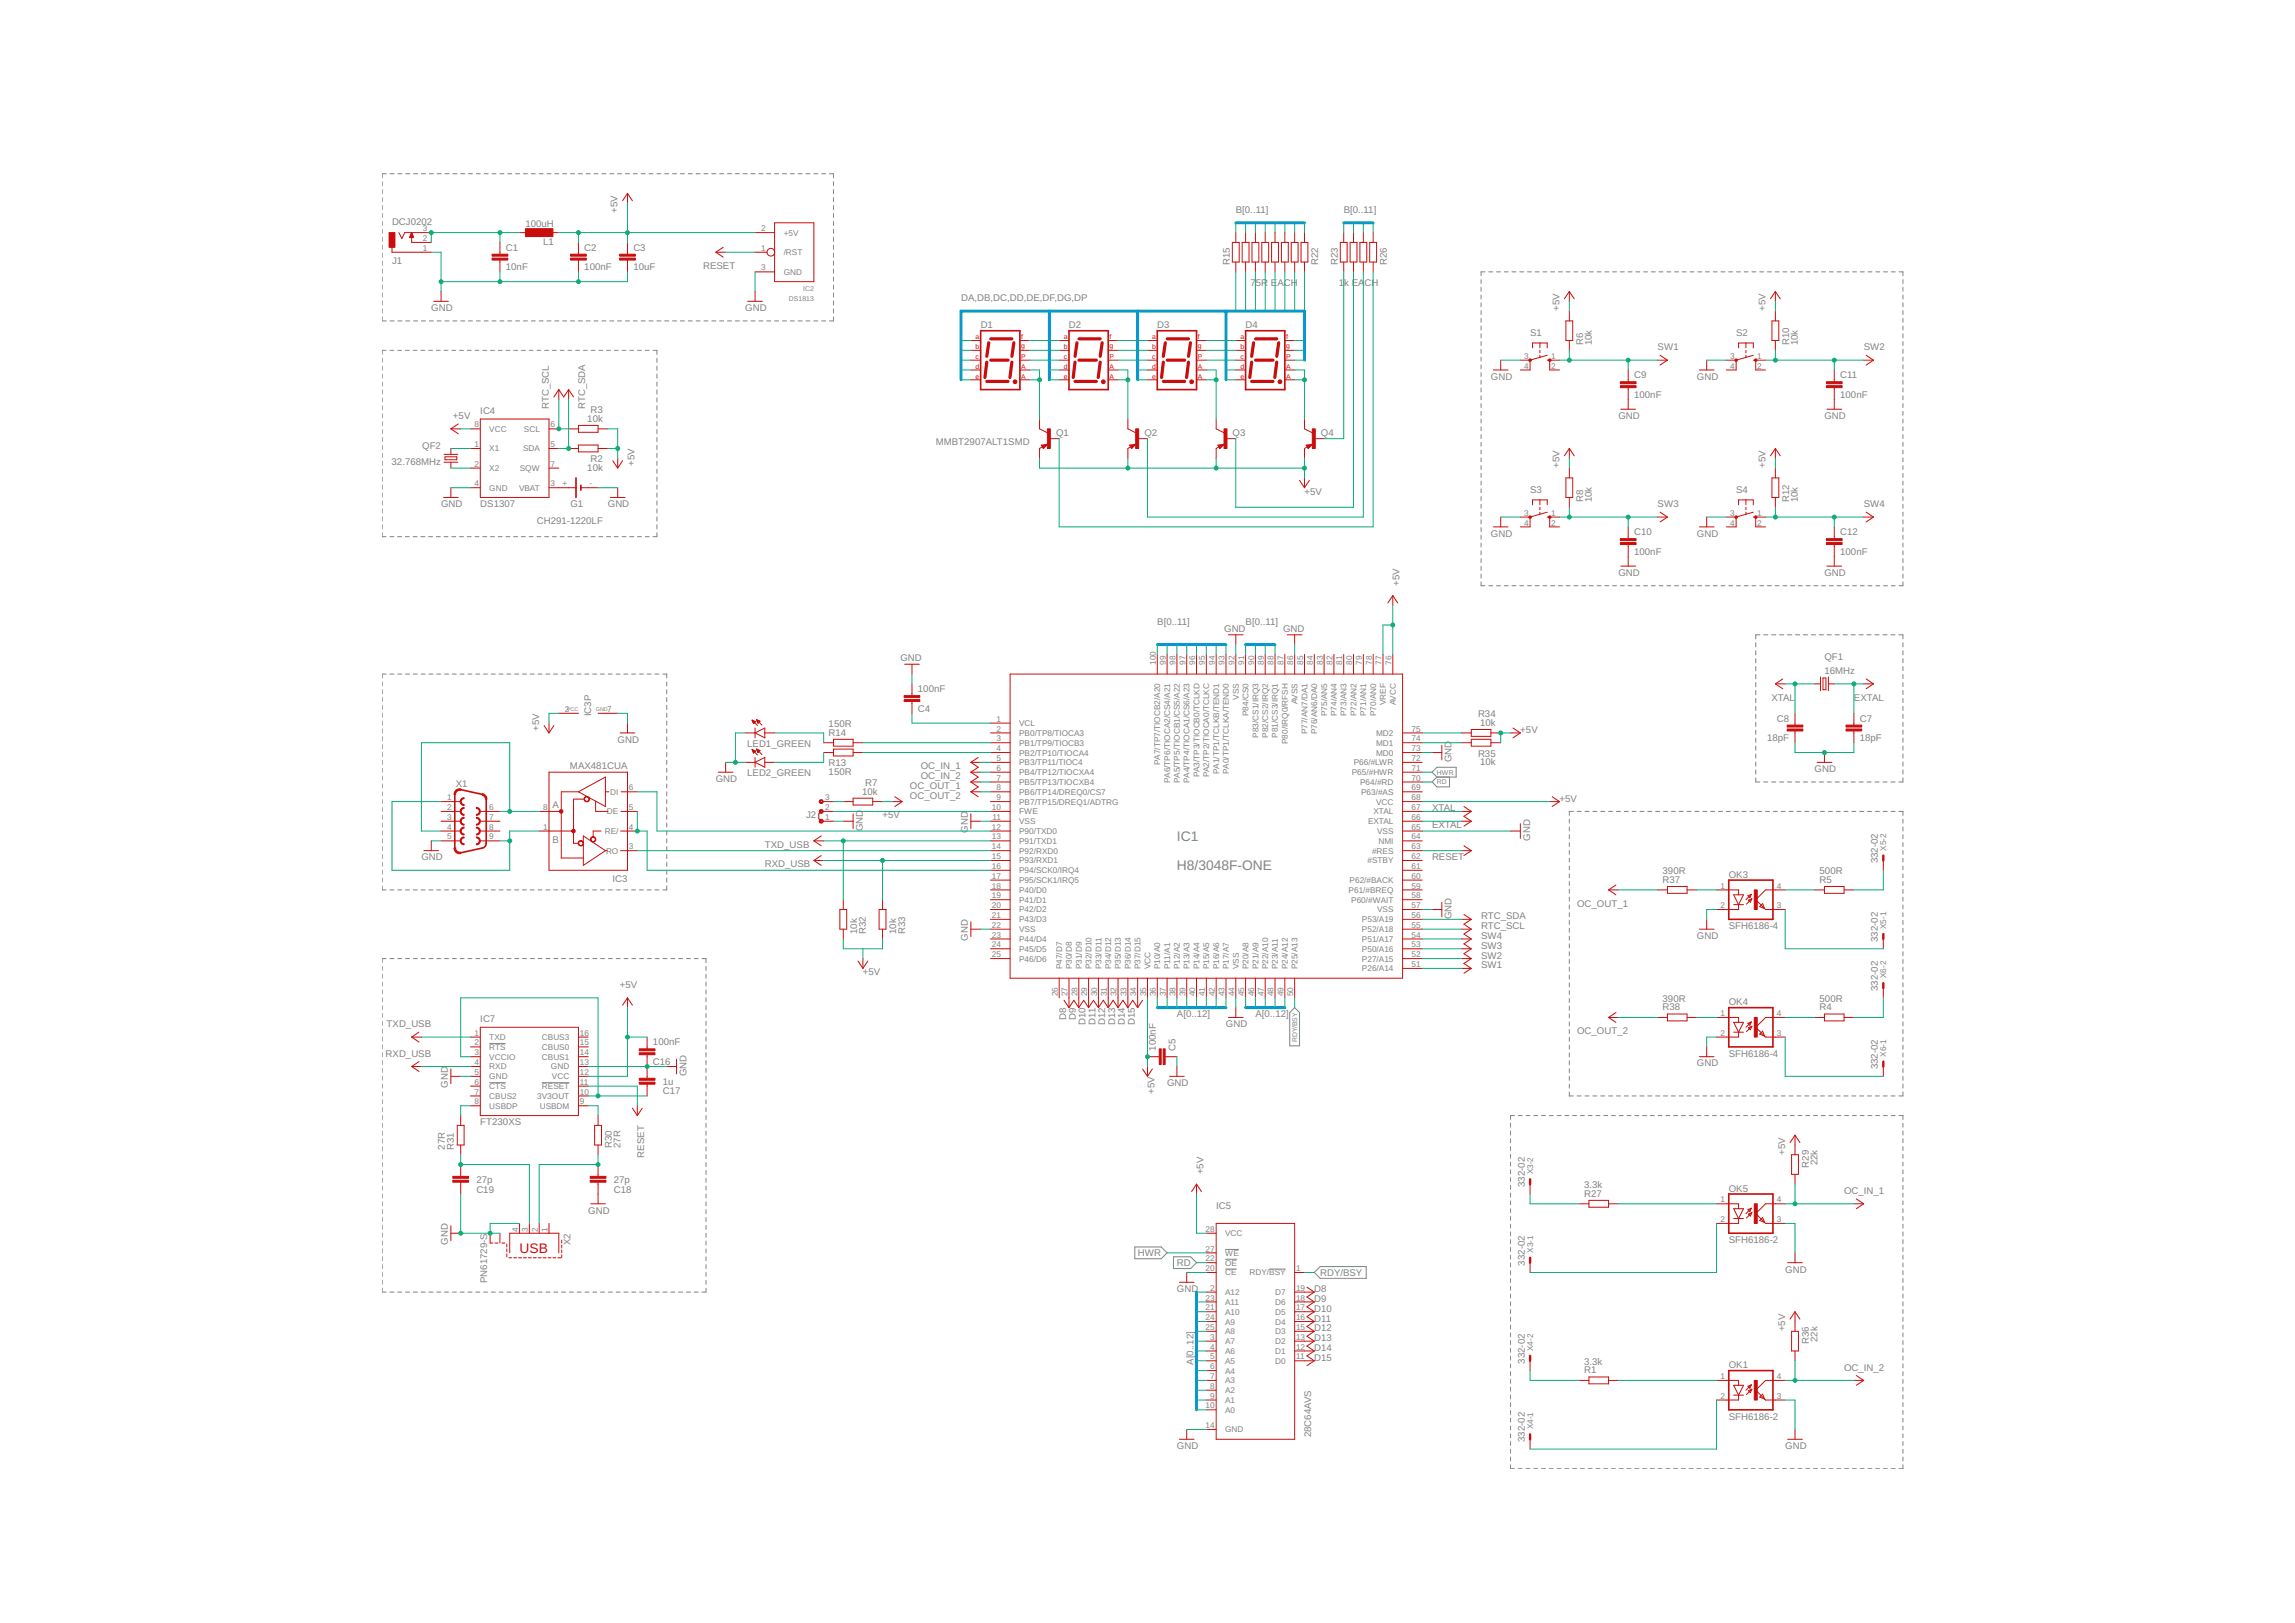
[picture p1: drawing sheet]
<svg xmlns="http://www.w3.org/2000/svg" width="594mm" height="420mm" viewBox="0 0 594 420" stroke-linecap="round" stroke-linejoin="round" font-family="sans-serif">
<defs><g id="words">
<g font-size="3.6" fill="#808080">
<text x="304.7" y="217.7">IC1</text>
<text x="304.7" y="225.3">H8/3048F-ONE</text>
</g>
<text font-size="3.6" fill="#c90d0c" x="134.5" y="324.3">USB</text>
<g font-size="2.5" fill="#808080">
<text x="101.5" y="58.2">DCJ0202</text>
<text x="136" y="58.7">100uH</text>
<text x="159.9" y="55.1" transform="rotate(-90 159.9 55.1)">+5V</text>
<text x="319.9" y="55.1">B[0..11]</text>
<text x="347.8" y="55.1">B[0..11]</text>
<text x="130.9" y="64.9">C1</text>
<text x="140.6" y="63.5">L1</text>
<text x="151.3" y="64.9">C2</text>
<text x="164" y="64.9">C3</text>
<text x="101.5" y="68.3">J1</text>
<text x="130.9" y="70">10nF</text>
<text x="151.3" y="70">100nF</text>
<text x="164" y="70">10uF</text>
<text x="182" y="69.6">RESET</text>
<text x="318.4" y="68.6" transform="rotate(-90 318.4 68.6)">R15</text>
<text x="341.2" y="68.6" transform="rotate(-90 341.2 68.6)">R22</text>
<text x="346.3" y="68.6" transform="rotate(-90 346.3 68.6)">R23</text>
<text x="359" y="68.6" transform="rotate(-90 359 68.6)">R26</text>
<text x="248.8" y="78">DA,DB,DC,DD,DE,DF,DG,DP</text>
<text x="323.7" y="73.9">7</text>
<text x="325.1" y="73.9">5R E</text>
<text x="330.7" y="73.9">ACH</text>
<text x="346.6" y="73.9">1</text>
<text x="348" y="73.9">k EA</text>
<text x="353.2" y="73.9">CH</text>
<text x="111.6" y="80.5">GND</text>
<text x="192.9" y="80.5">GND</text>
<text x="403.7" y="80.5" transform="rotate(-90 403.7 80.5)">+5V</text>
<text x="457" y="80.5" transform="rotate(-90 457 80.5)">+5V</text>
<text x="253.9" y="85">D1</text>
<text x="276.7" y="85">D2</text>
<text x="299.6" y="85">D3</text>
<text x="322.4" y="85">D4</text>
<text x="396.1" y="86.9">S1</text>
<text x="409.8" y="89.4" transform="rotate(-90 409.8 89.4)">R6</text>
<text x="412.1" y="89.4" transform="rotate(-90 412.1 89.4)">10k</text>
<text x="449.4" y="86.9">S2</text>
<text x="463.2" y="89.4" transform="rotate(-90 463.2 89.4)">R10</text>
<text x="465.4" y="89.4" transform="rotate(-90 465.4 89.4)">10k</text>
<text x="429.1" y="90.7">SW1</text>
<text x="482.4" y="90.7">SW2</text>
<text x="385.9" y="98.3">GND</text>
<text x="423" y="97.9">C9</text>
<text x="439.3" y="98.3">GND</text>
<text x="476.3" y="97.9">C11</text>
<text x="124.3" y="107.2">IC4</text>
<text x="142.1" y="105.9" transform="rotate(-90 142.1 105.9)">RTC_SCL</text>
<text x="151.5" y="105.9" transform="rotate(-90 151.5 105.9)">RTC_SDA</text>
<text x="152.9" y="107">R3</text>
<text x="423" y="103">100nF</text>
<text x="476.3" y="103">100nF</text>
<text x="117.3" y="108.5">+5V</text>
<text x="152" y="109.2">10k</text>
<text x="273.4" y="112.8">Q1</text>
<text x="296.2" y="112.8">Q2</text>
<text x="319.1" y="112.8">Q3</text>
<text x="341.9" y="112.8">Q4</text>
<text x="418.9" y="108.5">GND</text>
<text x="472.3" y="108.5">GND</text>
<text x="109.3" y="116.3">QF2</text>
<text x="152.9" y="119.7">R2</text>
<text x="242.2" y="115.3">MMBT2907ALT1SMD</text>
<text x="101.4" y="120.4">32.768MHz</text>
<text x="152" y="121.9">10k</text>
<text x="164.2" y="120.6" transform="rotate(-90 164.2 120.6)">+5V</text>
<text x="403.7" y="121.2" transform="rotate(-90 403.7 121.2)">+5V</text>
<text x="457" y="121.2" transform="rotate(-90 457 121.2)">+5V</text>
<text x="114.2" y="131.3">GND</text>
<text x="124.3" y="131.3">DS1307</text>
<text x="147.7" y="131.2">G1</text>
<text x="157.3" y="131.3">GND</text>
<text x="337.7" y="128">+5V</text>
<text x="396.1" y="127.5">S3</text>
<text x="409.8" y="130.1" transform="rotate(-90 409.8 130.1)">R8</text>
<text x="412.1" y="130.1" transform="rotate(-90 412.1 130.1)">10k</text>
<text x="429.1" y="131.3">SW3</text>
<text x="449.4" y="127.5">S4</text>
<text x="463.2" y="130.1" transform="rotate(-90 463.2 130.1)">R12</text>
<text x="465.4" y="130.1" transform="rotate(-90 465.4 130.1)">10k</text>
<text x="482.4" y="131.3">SW4</text>
<text x="139" y="135.6">CH291-1220LF</text>
<text x="385.9" y="138.9">GND</text>
<text x="423" y="143.6">100nF</text>
<text x="423" y="138.6">C10</text>
<text x="439.3" y="138.9">GND</text>
<text x="476.3" y="143.6">100nF</text>
<text x="476.3" y="138.6">C12</text>
<text x="418.9" y="149.1">GND</text>
<text x="472.3" y="149.1">GND</text>
<text x="362.3" y="151.6" transform="rotate(-90 362.3 151.6)">+5V</text>
<text x="299.6" y="161.8">B[0..11]</text>
<text x="322.4" y="161.8">B[0..11]</text>
<text x="316.9" y="163.6">GND</text>
<text x="332.1" y="163.6">GND</text>
<text x="233.1" y="171.2">GND</text>
<text x="472.3" y="170.9">QF1</text>
<text x="237.6" y="179.2">100nF</text>
<text x="472.3" y="174.5">16MHz</text>
<text x="153" y="185.4" transform="rotate(-90 153 185.4)">IC3P</text>
<text x="237.6" y="184.3">C4</text>
<text x="382.6" y="185.7">R34</text>
<text x="458.6" y="181.4">XTAL</text>
<text x="479.9" y="181.4">EXTAL</text>
<text x="139.6" y="189.2" transform="rotate(-90 139.6 189.2)">+5V</text>
<text x="214.5" y="188.2">150R</text>
<text x="214.5" y="190.5">R14</text>
<text x="383.1" y="188">10k</text>
<text x="393.5" y="189.7">+5V</text>
<text x="457.4" y="191.9">18pF</text>
<text x="459.9" y="186.8">C8</text>
<text x="481.4" y="191.9">18pF</text>
<text x="481.4" y="186.8">C7</text>
<text x="159.9" y="192.3">GND</text>
<text x="193.4" y="193.3">LED1_GREEN</text>
<text x="375.8" y="197.4" transform="rotate(-90 375.8 197.4)">GND</text>
<text x="382.6" y="195.9">R35</text>
<text x="118" y="203.7">X1</text>
<text x="147.5" y="199.1">MAX481CUA</text>
<text x="185.3" y="202.4">GND</text>
<text x="193.4" y="200.9">LED2_GREEN</text>
<text x="214.5" y="200.7">150R</text>
<text x="214.5" y="198.4">R13</text>
<text x="224" y="203.5">R7</text>
<text x="238.3" y="199.1">OC_IN_1</text>
<text x="238.3" y="201.7">OC_IN_2</text>
<text x="383.1" y="198.1">10k</text>
<text x="469.7" y="199.9">GND</text>
<text x="143" y="209.3">A</text>
<text x="223.1" y="205.7">10k</text>
<text x="235.5" y="204.2">OC_OUT_1</text>
<text x="235.5" y="206.8">OC_OUT_2</text>
<text x="403.7" y="207.5">+5V</text>
<text x="208.7" y="211.8">J2</text>
<text x="223.4" y="215.1" transform="rotate(-90 223.4 215.1)">GND</text>
<text x="228.5" y="211.8">+5V</text>
<text x="250.6" y="215.6" transform="rotate(-90 250.6 215.6)">GND</text>
<text x="370.7" y="214.4">EXTAL</text>
<text x="370.7" y="210.1">XTAL</text>
<text x="143" y="218.2">B</text>
<text x="198" y="219.5">TXD_USB</text>
<text x="396.1" y="217.7" transform="rotate(-90 396.1 217.7)">GND</text>
<text x="109.1" y="222.8">GND</text>
<text x="198" y="224.5">RXD_USB</text>
<text x="370.7" y="222.8">RESET</text>
<text x="430.4" y="226.3">390R</text>
<text x="447.5" y="227.2">OK3</text>
<text x="471" y="226.3">500R</text>
<text x="486.1" y="223.5" transform="rotate(-90 486.1 223.5)">332-02</text>
<text x="158.5" y="228.3">IC3</text>
<text x="430.4" y="228.6">R37</text>
<text x="471" y="228.6">R5</text>
<text x="375.8" y="238" transform="rotate(-90 375.8 238)">GND</text>
<text x="383.4" y="238">RTC_SDA</text>
<text x="408.2" y="234.7">OC_OUT_1</text>
<text x="221.9" y="241.8" transform="rotate(-90 221.9 241.8)">10k</text>
<text x="224.1" y="241.8" transform="rotate(-90 224.1 241.8)">R32</text>
<text x="232" y="241.8" transform="rotate(-90 232 241.8)">10k</text>
<text x="234.3" y="241.8" transform="rotate(-90 234.3 241.8)">R33</text>
<text x="250.6" y="243.5" transform="rotate(-90 250.6 243.5)">GND</text>
<text x="383.4" y="240.5">RTC_SCL</text>
<text x="383.4" y="245.6">SW3</text>
<text x="383.4" y="243.1">SW4</text>
<text x="439.3" y="243.1">GND</text>
<text x="447.5" y="240.5">SFH6186-4</text>
<text x="486.1" y="243.8" transform="rotate(-90 486.1 243.8)">332-02</text>
<text x="383.4" y="250.7">SW1</text>
<text x="383.4" y="248.2">SW2</text>
<text x="160.4" y="255.8">+5V</text>
<text x="223.4" y="252.5">+5V</text>
<text x="486.1" y="256.5" transform="rotate(-90 486.1 256.5)">332-02</text>
<text x="304.7" y="263.4">A[0..12]</text>
<text x="325" y="263.4">A[0..12]</text>
<text x="430.4" y="259.3">390R</text>
<text x="430.4" y="261.6">R38</text>
<text x="447.5" y="260.2">OK4</text>
<text x="471" y="259.3">500R</text>
<text x="471" y="261.6">R4</text>
<text x="100.1" y="265.9">TXD_USB</text>
<text x="124.3" y="264.7">IC7</text>
<text x="276" y="264" transform="rotate(-90 276 264)">D8</text>
<text x="278.5" y="264" transform="rotate(-90 278.5 264)">D9</text>
<text x="281" y="265.4" transform="rotate(-90 281 265.4)">D10</text>
<text x="283.6" y="265.3" transform="rotate(-90 283.6 265.3)">D11</text>
<text x="286.1" y="265.4" transform="rotate(-90 286.1 265.4)">D12</text>
<text x="288.7" y="265.4" transform="rotate(-90 288.7 265.4)">D13</text>
<text x="291.2" y="265.4" transform="rotate(-90 291.2 265.4)">D14</text>
<text x="293.7" y="265.4" transform="rotate(-90 293.7 265.4)">D15</text>
<text x="317.3" y="265.9">GND</text>
<text x="408.2" y="267.7">OC_OUT_2</text>
<text x="99.8" y="273.6">RXD_USB</text>
<text x="169" y="270.6">100nF</text>
<text x="169" y="275.7">C16</text>
<text x="299.2" y="272" transform="rotate(-90 299.2 272)">100nF</text>
<text x="304.3" y="272" transform="rotate(-90 304.3 272)">C5</text>
<text x="447.5" y="273.6">SFH6186-4</text>
<text x="115.9" y="281.6" transform="rotate(-90 115.9 281.6)">GND</text>
<text x="171.6" y="280.8">1u</text>
<text x="177.7" y="278.6" transform="rotate(-90 177.7 278.6)">GND</text>
<text x="302.1" y="281.2">GND</text>
<text x="439.3" y="276.1">GND</text>
<text x="486.1" y="276.9" transform="rotate(-90 486.1 276.9)">332-02</text>
<text x="171.6" y="283.3">C17</text>
<text x="298.8" y="283.2" transform="rotate(-90 298.8 283.2)">+5V</text>
<text x="124.3" y="291.3">FT230XS</text>
<text x="115.2" y="297.7" transform="rotate(-90 115.2 297.7)">27R</text>
<text x="117.4" y="297.7" transform="rotate(-90 117.4 297.7)">R31</text>
<text x="158.4" y="297.2" transform="rotate(-90 158.4 297.2)">R30</text>
<text x="160.6" y="297.2" transform="rotate(-90 160.6 297.2)">27R</text>
<text x="166.7" y="299.7" transform="rotate(-90 166.7 299.7)">RESET</text>
<text x="462.1" y="298.9" transform="rotate(-90 462.1 298.9)">+5V</text>
<text x="311.5" y="304" transform="rotate(-90 311.5 304)">+5V</text>
<text x="468.2" y="302.3" transform="rotate(-90 468.2 302.3)">R29</text>
<text x="470.5" y="301.7" transform="rotate(-90 470.5 301.7)">22k</text>
<text x="123.3" y="306.2">27p</text>
<text x="123.3" y="308.7">C19</text>
<text x="158.9" y="306.2">27p</text>
<text x="158.9" y="308.7">C18</text>
<text x="394.7" y="307.3" transform="rotate(-90 394.7 307.3)">332-02</text>
<text x="410" y="307.6">3.3k</text>
<text x="410" y="309.8">R27</text>
<text x="447.5" y="308.5">OK5</text>
<text x="477.4" y="309.1">OC_IN_1</text>
<text x="152.3" y="314.2">GND</text>
<text x="314.8" y="312.9">IC5</text>
<text x="115.9" y="322.3" transform="rotate(-90 115.9 322.3)">GND</text>
<text x="147.7" y="322.3" transform="rotate(-90 147.7 322.3)">X2</text>
<text x="447.5" y="321.8">SFH6186-2</text>
<text x="294.6" y="325.2">HWR</text>
<text x="304.6" y="327.8">RD</text>
<text x="394.7" y="327.6" transform="rotate(-90 394.7 327.6)">332-02</text>
<text x="462.1" y="329.4">GND</text>
<text x="126.1" y="332.2" transform="rotate(-90 126.1 332.2)">PN61729-S</text>
<text x="304.7" y="334.5">GND</text>
<text x="340.2" y="334.5">D8</text>
<text x="341.7" y="330.3">RDY/BSY</text>
<text x="340.2" y="337">D9</text>
<text x="340.2" y="339.6">D10</text>
<text x="340.2" y="342.1">D11</text>
<text x="340.2" y="344.7">D12</text>
<text x="340.2" y="347.2">D13</text>
<text x="462.1" y="344.7" transform="rotate(-90 462.1 344.7)">+5V</text>
<text x="468.2" y="348" transform="rotate(-90 468.2 348)">R36</text>
<text x="470.5" y="347.4" transform="rotate(-90 470.5 347.4)">22k</text>
<text x="309" y="353.3" transform="rotate(-90 309 353.3)">A[0..12]</text>
<text x="340.2" y="349.7">D14</text>
<text x="340.2" y="352.3">D15</text>
<text x="394.7" y="353" transform="rotate(-90 394.7 353)">332-02</text>
<text x="410" y="353.3">3.3k</text>
<text x="410" y="355.6">R1</text>
<text x="447.5" y="354.2">OK1</text>
<text x="477.4" y="354.8">OC_IN_2</text>
<text x="447.5" y="367.5">SFH6186-2</text>
<text x="304.7" y="375.1">GND</text>
<text x="339.4" y="372.1" transform="rotate(-90 339.4 372.1)">28C64AVS</text>
<text x="394.7" y="373.4" transform="rotate(-90 394.7 373.4)">332-02</text>
<text x="462.1" y="375.1">GND</text>
</g>
<g font-size="2.1" fill="#808080">
<text x="109.4" y="59.9">3</text>
<text x="197" y="59.9">2</text>
<text x="109.4" y="64.9">1</text>
<text x="109.4" y="62.4">2</text>
<text x="197" y="64.9">1</text>
<text x="202.9" y="61">+5V</text>
<text x="197" y="70">3</text>
<text x="202.9" y="71.1">GND</text>
<text x="202.9" y="66.1">/RST</text>
<text x="394.5" y="92.9">3</text>
<text x="394.5" y="95.4">4</text>
<text x="401.5" y="92.9">1</text>
<text x="401.5" y="95.4">2</text>
<text x="447.9" y="92.9">3</text>
<text x="447.9" y="95.4">4</text>
<text x="454.9" y="92.9">1</text>
<text x="454.9" y="95.4">2</text>
<text x="122.8" y="110.7">8</text>
<text x="126.7" y="111.8">VCC</text>
<text x="135.6" y="111.8">SCL</text>
<text x="142.5" y="110.7">6</text>
<text x="122.8" y="115.7">1</text>
<text x="126.7" y="116.9">X1</text>
<text x="135.4" y="116.9">SDA</text>
<text x="142.5" y="115.7">5</text>
<text x="122.8" y="120.8">2</text>
<text x="122.8" y="125.9">4</text>
<text x="126.7" y="121.9">X2</text>
<text x="134.5" y="121.9">SQW</text>
<text x="142.5" y="125.9">3</text>
<text x="142.5" y="120.8">7</text>
<text x="145.6" y="125.9">+</text>
<text x="152.6" y="125.9">-</text>
<text x="126.7" y="127">GND</text>
<text x="134.4" y="127">VBAT</text>
<text x="394.5" y="133.5">3</text>
<text x="394.5" y="136.1">4</text>
<text x="401.5" y="133.5">1</text>
<text x="401.5" y="136.1">2</text>
<text x="447.9" y="133.5">3</text>
<text x="447.9" y="136.1">4</text>
<text x="454.9" y="133.5">1</text>
<text x="454.9" y="136.1">2</text>
<text x="299.2" y="172.2" transform="rotate(-90 299.2 172.2)">100</text>
<text x="301.8" y="172.2" transform="rotate(-90 301.8 172.2)">99</text>
<text x="304.3" y="172.2" transform="rotate(-90 304.3 172.2)">98</text>
<text x="306.8" y="172.2" transform="rotate(-90 306.8 172.2)">97</text>
<text x="309.4" y="172.2" transform="rotate(-90 309.4 172.2)">96</text>
<text x="311.9" y="172.2" transform="rotate(-90 311.9 172.2)">95</text>
<text x="314.5" y="172.2" transform="rotate(-90 314.5 172.2)">94</text>
<text x="317" y="172.2" transform="rotate(-90 317 172.2)">93</text>
<text x="319.5" y="172.2" transform="rotate(-90 319.5 172.2)">92</text>
<text x="322.1" y="172.2" transform="rotate(-90 322.1 172.2)">91</text>
<text x="324.6" y="172.2" transform="rotate(-90 324.6 172.2)">90</text>
<text x="327.2" y="172.2" transform="rotate(-90 327.2 172.2)">89</text>
<text x="329.7" y="172.2" transform="rotate(-90 329.7 172.2)">88</text>
<text x="332.2" y="172.2" transform="rotate(-90 332.2 172.2)">87</text>
<text x="334.8" y="172.2" transform="rotate(-90 334.8 172.2)">86</text>
<text x="337.3" y="172.2" transform="rotate(-90 337.3 172.2)">85</text>
<text x="339.9" y="172.2" transform="rotate(-90 339.9 172.2)">84</text>
<text x="342.4" y="172.2" transform="rotate(-90 342.4 172.2)">83</text>
<text x="344.9" y="172.2" transform="rotate(-90 344.9 172.2)">82</text>
<text x="347.5" y="172.2" transform="rotate(-90 347.5 172.2)">81</text>
<text x="350" y="172.2" transform="rotate(-90 350 172.2)">80</text>
<text x="352.6" y="172.2" transform="rotate(-90 352.6 172.2)">79</text>
<text x="355.1" y="172.2" transform="rotate(-90 355.1 172.2)">78</text>
<text x="357.6" y="172.2" transform="rotate(-90 357.6 172.2)">77</text>
<text x="360.2" y="172.2" transform="rotate(-90 360.2 172.2)">76</text>
<text x="146.2" y="184.3">2</text>
<text x="157.1" y="184.3">7</text>
<text x="320.7" y="181.1" transform="rotate(-90 320.7 181.1)">VSS</text>
<text x="323.2" y="185.4" transform="rotate(-90 323.2 185.4)">P84/CS0</text>
<text x="335.9" y="182.4" transform="rotate(-90 335.9 182.4)">AVSS</text>
<text x="343.5" y="185.4" transform="rotate(-90 343.5 185.4)">P75/AN5</text>
<text x="346" y="185.4" transform="rotate(-90 346 185.4)">P74/AN4</text>
<text x="348.6" y="185.4" transform="rotate(-90 348.6 185.4)">P73/AN3</text>
<text x="351.1" y="185.4" transform="rotate(-90 351.1 185.4)">P72/AN2</text>
<text x="353.7" y="185.4" transform="rotate(-90 353.7 185.4)">P71/AN1</text>
<text x="356.2" y="185.4" transform="rotate(-90 356.2 185.4)">P70/AN0</text>
<text x="358.7" y="182.5" transform="rotate(-90 358.7 182.5)">VREF</text>
<text x="361.3" y="182.6" transform="rotate(-90 361.3 182.6)">AVCC</text>
<text x="258" y="186.8">1</text>
<text x="258" y="189.4">2</text>
<text x="258" y="191.9">3</text>
<text x="263.8" y="188">VCL</text>
<text x="263.8" y="190.5">PB0/TP8/TIOCA3</text>
<text x="325.7" y="191" transform="rotate(-90 325.7 191)">P83/CS1/IRQ3</text>
<text x="328.3" y="191" transform="rotate(-90 328.3 191)">P82/CS2/IRQ2</text>
<text x="330.8" y="191" transform="rotate(-90 330.8 191)">P81/CS3/IRQ1</text>
<text x="338.4" y="190.1" transform="rotate(-90 338.4 190.1)">P77/AN7/DA1</text>
<text x="341" y="190.1" transform="rotate(-90 341 190.1)">P76/AN6/DA0</text>
<text x="356.2" y="190.5">MD2</text>
<text x="365.4" y="191.9">74</text>
<text x="365.4" y="189.4">75</text>
<text x="258" y="194.5">4</text>
<text x="258" y="197">5</text>
<text x="263.8" y="193">PB1/TP9/TIOCB3</text>
<text x="263.8" y="195.6">PB2/TP10/TIOCA4</text>
<text x="300.3" y="197.9" transform="rotate(-90 300.3 197.9)">PA7/TP7/TIOCB2/A20</text>
<text x="333.4" y="192.6" transform="rotate(-90 333.4 192.6)">P80/IRQ0/RFSH</text>
<text x="356.2" y="195.6">MD0</text>
<text x="356.2" y="193">MD1</text>
<text x="365.4" y="197">72</text>
<text x="365.4" y="194.5">73</text>
<text x="258" y="199.5">6</text>
<text x="258" y="202.1">7</text>
<text x="263.8" y="198.1">PB3/TP11/TIOC4</text>
<text x="263.8" y="200.7">PB4/TP12/TIOCXA4</text>
<text x="263.8" y="203.2">PB5/TP13/TIOCXB4</text>
<text x="302.9" y="202.7" transform="rotate(-90 302.9 202.7)">PA6/TP6/TIOCA2/CS4/A21</text>
<text x="305.4" y="202.7" transform="rotate(-90 305.4 202.7)">PA5/TP5/TIOCB1/CS5/A22</text>
<text x="308" y="202.7" transform="rotate(-90 308 202.7)">PA4/TP4/TIOCA1/CS6/A23</text>
<text x="310.5" y="201.1" transform="rotate(-90 310.5 201.1)">PA3/TP3/TIOCB0/TCLKD</text>
<text x="313" y="201.1" transform="rotate(-90 313 201.1)">PA2/TP2/TIOCA0/TCLKC</text>
<text x="315.6" y="200.3" transform="rotate(-90 315.6 200.3)">PA1/TP1/TCLKB/TEND1</text>
<text x="318.1" y="200.3" transform="rotate(-90 318.1 200.3)">PA0/TP1/TCLKA/TEND0</text>
<text x="349.9" y="200.7">P65/#HWR</text>
<text x="350.4" y="198.1">P66/#LWR</text>
<text x="352.1" y="203.2">P64/#RD</text>
<text x="365.4" y="202.1">70</text>
<text x="365.4" y="199.5">71</text>
<text x="115.7" y="207.2">1</text>
<text x="115.7" y="209.7">2</text>
<text x="126.7" y="209.7">6</text>
<text x="140.6" y="209.7">8</text>
<text x="158" y="205.7">DI</text>
<text x="162.8" y="209.7">5</text>
<text x="162.8" y="204.6">6</text>
<text x="213.6" y="209.7">2</text>
<text x="213.6" y="207.2">3</text>
<text x="256.8" y="209.7">10</text>
<text x="258" y="204.6">8</text>
<text x="258" y="207.2">9</text>
<text x="263.8" y="205.7">PB6/TP14/DREQ0/CS7</text>
<text x="263.8" y="208.3">PB7/TP15/DREQ1/ADTRG</text>
<text x="352.3" y="205.7">P63/#AS</text>
<text x="356.2" y="208.3">VCC</text>
<text x="365.4" y="209.7">67</text>
<text x="365.4" y="207.2">68</text>
<text x="365.4" y="204.6">69</text>
<text x="115.7" y="212.2">3</text>
<text x="115.7" y="214.8">4</text>
<text x="126.7" y="212.2">7</text>
<text x="126.7" y="214.8">8</text>
<text x="140.6" y="214.8">1</text>
<text x="156.5" y="215.9">RE/</text>
<text x="157.1" y="210.8">DE</text>
<text x="162.8" y="214.8">4</text>
<text x="213.6" y="212.2">1</text>
<text x="256.8" y="214.8">12</text>
<text x="256.9" y="212.2">11</text>
<text x="263.8" y="210.8">FWE</text>
<text x="263.8" y="213.4">VSS</text>
<text x="263.8" y="215.9">P90/TXD0</text>
<text x="354.1" y="213.4">EXTAL</text>
<text x="355.5" y="210.8">XTAL</text>
<text x="356.5" y="215.9">VSS</text>
<text x="365.4" y="214.8">65</text>
<text x="365.4" y="212.2">66</text>
<text x="115.7" y="217.3">5</text>
<text x="126.7" y="217.3">9</text>
<text x="156.9" y="221">RO</text>
<text x="162.8" y="219.9">3</text>
<text x="256.8" y="217.3">13</text>
<text x="256.8" y="219.9">14</text>
<text x="263.8" y="218.4">P91/TXD1</text>
<text x="263.8" y="221">P92/RXD0</text>
<text x="355.2" y="221">#RES</text>
<text x="356.8" y="218.4">NMI</text>
<text x="365.4" y="219.9">63</text>
<text x="365.4" y="217.3">64</text>
<text x="488.3" y="220.2" transform="rotate(-90 488.3 220.2)">X5-2</text>
<text x="256.8" y="222.4">15</text>
<text x="256.8" y="224.9">16</text>
<text x="256.8" y="227.5">17</text>
<text x="263.8" y="223.5">P93/RXD1</text>
<text x="263.8" y="226.1">P94/SCK0/IRQ4</text>
<text x="354" y="223.5">#STBY</text>
<text x="365.4" y="227.5">60</text>
<text x="365.4" y="222.4">62</text>
<text x="365.4" y="224.9">61</text>
<text x="256.8" y="230">18</text>
<text x="256.8" y="232.6">19</text>
<text x="263.8" y="228.6">P95/SCK1/IRQ5</text>
<text x="263.8" y="231.1">P40/D0</text>
<text x="263.8" y="233.7">P41/D1</text>
<text x="349.1" y="231.1">P61/#BREQ</text>
<text x="349.4" y="228.6">P62/#BACK</text>
<text x="349.8" y="233.7">P60/#WAIT</text>
<text x="365.4" y="232.6">58</text>
<text x="365.4" y="230">59</text>
<text x="445.3" y="230">1</text>
<text x="459.9" y="230">4</text>
<text x="256.8" y="235.1">20</text>
<text x="256.8" y="237.6">21</text>
<text x="263.8" y="236.2">P42/D2</text>
<text x="263.8" y="238.8">P43/D3</text>
<text x="352.6" y="238.8">P53/A19</text>
<text x="356.5" y="236.2">VSS</text>
<text x="365.4" y="237.6">56</text>
<text x="365.4" y="235.1">57</text>
<text x="445.3" y="235.1">2</text>
<text x="459.9" y="235.1">3</text>
<text x="256.8" y="240.2">22</text>
<text x="256.8" y="242.7">23</text>
<text x="256.8" y="245.3">24</text>
<text x="263.8" y="241.3">VSS</text>
<text x="263.8" y="243.8">P44/D4</text>
<text x="352.6" y="243.8">P51/A17</text>
<text x="352.6" y="241.3">P52/A18</text>
<text x="365.4" y="245.3">53</text>
<text x="365.4" y="242.7">54</text>
<text x="365.4" y="240.2">55</text>
<text x="488.3" y="240.5" transform="rotate(-90 488.3 240.5)">X5-1</text>
<text x="256.8" y="247.8">25</text>
<text x="263.8" y="246.4">P45/D5</text>
<text x="263.8" y="248.9">P46/D6</text>
<text x="274.9" y="250.9" transform="rotate(-90 274.9 250.9)">P47/D7</text>
<text x="277.5" y="250.9" transform="rotate(-90 277.5 250.9)">P30/D8</text>
<text x="280" y="250.9" transform="rotate(-90 280 250.9)">P31/D9</text>
<text x="282.6" y="250.9" transform="rotate(-90 282.6 250.9)">P32/D10</text>
<text x="285.1" y="250.9" transform="rotate(-90 285.1 250.9)">P33/D11</text>
<text x="287.6" y="250.9" transform="rotate(-90 287.6 250.9)">P34/D12</text>
<text x="290.2" y="250.9" transform="rotate(-90 290.2 250.9)">P35/D13</text>
<text x="292.7" y="250.9" transform="rotate(-90 292.7 250.9)">P36/D14</text>
<text x="295.3" y="250.9" transform="rotate(-90 295.3 250.9)">P37/D15</text>
<text x="297.8" y="250.9" transform="rotate(-90 297.8 250.9)">VCC</text>
<text x="300.3" y="250.9" transform="rotate(-90 300.3 250.9)">P10/A0</text>
<text x="302.9" y="250.9" transform="rotate(-90 302.9 250.9)">P11/A1</text>
<text x="305.4" y="250.9" transform="rotate(-90 305.4 250.9)">P12/A2</text>
<text x="308" y="250.9" transform="rotate(-90 308 250.9)">P13/A3</text>
<text x="310.5" y="250.9" transform="rotate(-90 310.5 250.9)">P14/A4</text>
<text x="313" y="250.9" transform="rotate(-90 313 250.9)">P15/A5</text>
<text x="315.6" y="250.9" transform="rotate(-90 315.6 250.9)">P16/A6</text>
<text x="318.1" y="250.9" transform="rotate(-90 318.1 250.9)">P17/A7</text>
<text x="320.7" y="250.9" transform="rotate(-90 320.7 250.9)">VSS</text>
<text x="323.2" y="250.9" transform="rotate(-90 323.2 250.9)">P20/A8</text>
<text x="325.7" y="250.9" transform="rotate(-90 325.7 250.9)">P21/A9</text>
<text x="328.3" y="250.9" transform="rotate(-90 328.3 250.9)">P22/A10</text>
<text x="330.8" y="250.9" transform="rotate(-90 330.8 250.9)">P23/A11</text>
<text x="333.3" y="250.9" transform="rotate(-90 333.3 250.9)">P24/A12</text>
<text x="335.9" y="250.9" transform="rotate(-90 335.9 250.9)">P25/A13</text>
<text x="352.6" y="251.5">P26/A14</text>
<text x="352.6" y="248.9">P27/A15</text>
<text x="352.6" y="246.4">P50/A16</text>
<text x="365.4" y="250.3">51</text>
<text x="365.4" y="247.8">52</text>
<text x="273.8" y="257.9" transform="rotate(-90 273.8 257.9)">26</text>
<text x="276.4" y="257.9" transform="rotate(-90 276.4 257.9)">27</text>
<text x="278.9" y="257.9" transform="rotate(-90 278.9 257.9)">28</text>
<text x="281.4" y="257.9" transform="rotate(-90 281.4 257.9)">29</text>
<text x="284" y="257.9" transform="rotate(-90 284 257.9)">30</text>
<text x="286.5" y="257.9" transform="rotate(-90 286.5 257.9)">31</text>
<text x="289.1" y="257.9" transform="rotate(-90 289.1 257.9)">32</text>
<text x="291.6" y="257.9" transform="rotate(-90 291.6 257.9)">33</text>
<text x="294.1" y="257.9" transform="rotate(-90 294.1 257.9)">34</text>
<text x="296.7" y="257.9" transform="rotate(-90 296.7 257.9)">35</text>
<text x="299.2" y="257.9" transform="rotate(-90 299.2 257.9)">36</text>
<text x="301.8" y="257.9" transform="rotate(-90 301.8 257.9)">37</text>
<text x="304.3" y="257.9" transform="rotate(-90 304.3 257.9)">38</text>
<text x="306.8" y="257.9" transform="rotate(-90 306.8 257.9)">39</text>
<text x="309.4" y="257.9" transform="rotate(-90 309.4 257.9)">40</text>
<text x="311.9" y="257.9" transform="rotate(-90 311.9 257.9)">41</text>
<text x="314.5" y="257.9" transform="rotate(-90 314.5 257.9)">42</text>
<text x="317" y="257.9" transform="rotate(-90 317 257.9)">43</text>
<text x="319.5" y="257.9" transform="rotate(-90 319.5 257.9)">44</text>
<text x="322.1" y="257.9" transform="rotate(-90 322.1 257.9)">45</text>
<text x="324.6" y="257.9" transform="rotate(-90 324.6 257.9)">46</text>
<text x="327.2" y="257.9" transform="rotate(-90 327.2 257.9)">47</text>
<text x="329.7" y="257.9" transform="rotate(-90 329.7 257.9)">48</text>
<text x="332.2" y="257.9" transform="rotate(-90 332.2 257.9)">49</text>
<text x="334.8" y="257.9" transform="rotate(-90 334.8 257.9)">50</text>
<text x="488.3" y="253.2" transform="rotate(-90 488.3 253.2)">X6-2</text>
<text x="445.3" y="263">1</text>
<text x="459.9" y="263">4</text>
<text x="122.8" y="268.1">1</text>
<text x="126.7" y="269.2">TXD</text>
<text x="140.3" y="269.2">CBUS3</text>
<text x="150.1" y="268.1">16</text>
<text x="445.3" y="268.1">2</text>
<text x="459.9" y="268.1">3</text>
<text x="122.8" y="270.7">2</text>
<text x="122.8" y="273.2">3</text>
<text x="122.8" y="275.7">4</text>
<text x="126.7" y="271.8">RTS</text>
<text x="126.7" y="274.3">VCCIO</text>
<text x="140.3" y="274.3">CBUS1</text>
<text x="140.3" y="271.8">CBUS0</text>
<text x="150.1" y="275.7">13</text>
<text x="150.1" y="273.2">14</text>
<text x="150.1" y="270.7">15</text>
<text x="488.3" y="273.6" transform="rotate(-90 488.3 273.6)">X6-1</text>
<text x="122.8" y="278.3">5</text>
<text x="122.8" y="280.8">6</text>
<text x="126.7" y="276.9">RXD</text>
<text x="126.7" y="279.4">GND</text>
<text x="126.7" y="281.9">CTS</text>
<text x="140.3" y="281.9">RESET</text>
<text x="142.6" y="276.9">GND</text>
<text x="142.9" y="279.4">VCC</text>
<text x="150.1" y="280.8">11</text>
<text x="150.1" y="278.3">12</text>
<text x="122.8" y="283.4">7</text>
<text x="122.8" y="285.9">8</text>
<text x="126.7" y="284.5">CBUS2</text>
<text x="126.7" y="287">USBDP</text>
<text x="139.1" y="284.5">3V3OUT</text>
<text x="139.7" y="287">USBDM</text>
<text x="150.1" y="285.9">9</text>
<text x="150.1" y="283.4">10</text>
<text x="396.8" y="304" transform="rotate(-90 396.8 304)">X3-2</text>
<text x="445.3" y="311.3">1</text>
<text x="459.9" y="311.3">4</text>
<text x="445.3" y="316.4">2</text>
<text x="459.9" y="316.4">3</text>
<text x="134.1" y="318.9" transform="rotate(-90 134.1 318.9)">4</text>
<text x="136.7" y="318.9" transform="rotate(-90 136.7 318.9)">3</text>
<text x="139.2" y="318.9" transform="rotate(-90 139.2 318.9)">2</text>
<text x="141.8" y="318.9" transform="rotate(-90 141.8 318.9)">1</text>
<text x="312.1" y="324">27</text>
<text x="312.1" y="318.9">28</text>
<text x="317.1" y="320">VCC</text>
<text x="312.1" y="329.1">20</text>
<text x="312.1" y="326.5">22</text>
<text x="317.1" y="325.1">WE</text>
<text x="317.1" y="327.6">OE</text>
<text x="335.5" y="329.1">1</text>
<text x="396.8" y="324.3" transform="rotate(-90 396.8 324.3)">X3-1</text>
<text x="313.3" y="334.1">2</text>
<text x="317.1" y="330.2">CE</text>
<text x="317.1" y="335.3">A12</text>
<text x="323.5" y="330.2">RDY/BSY</text>
<text x="330.1" y="335.3">D7</text>
<text x="335.5" y="334.1">19</text>
<text x="312.1" y="341.8">24</text>
<text x="312.1" y="339.2">21</text>
<text x="312.1" y="336.7">23</text>
<text x="317.1" y="340.3">A10</text>
<text x="317.1" y="337.8">A11</text>
<text x="330.1" y="340.3">D5</text>
<text x="330.1" y="337.8">D6</text>
<text x="335.5" y="341.8">16</text>
<text x="335.5" y="339.2">17</text>
<text x="335.5" y="336.7">18</text>
<text x="312.1" y="344.3">25</text>
<text x="313.3" y="346.8">3</text>
<text x="317.1" y="348">A7</text>
<text x="317.1" y="345.4">A8</text>
<text x="317.1" y="342.9">A9</text>
<text x="330.1" y="348">D2</text>
<text x="330.1" y="345.4">D3</text>
<text x="330.1" y="342.9">D4</text>
<text x="335.5" y="346.8">13</text>
<text x="335.5" y="344.3">15</text>
<text x="313.3" y="351.9">5</text>
<text x="313.3" y="349.4">4</text>
<text x="317.1" y="353">A5</text>
<text x="317.1" y="350.5">A6</text>
<text x="330.1" y="353">D0</text>
<text x="330.1" y="350.5">D1</text>
<text x="335.5" y="351.9">11</text>
<text x="335.5" y="349.4">12</text>
<text x="396.8" y="349.7" transform="rotate(-90 396.8 349.7)">X4-2</text>
<text x="313.3" y="359.5">8</text>
<text x="313.3" y="357">7</text>
<text x="313.3" y="354.5">6</text>
<text x="317.1" y="358.1">A3</text>
<text x="317.1" y="355.6">A4</text>
<text x="445.3" y="357">1</text>
<text x="459.9" y="357">4</text>
<text x="312.1" y="364.6">10</text>
<text x="313.3" y="362.1">9</text>
<text x="317.1" y="365.7">A0</text>
<text x="317.1" y="363.2">A1</text>
<text x="317.1" y="360.7">A2</text>
<text x="445.3" y="362.1">2</text>
<text x="459.9" y="362.1">3</text>
<text x="312.1" y="369.7">14</text>
<text x="317.1" y="370.8">GND</text>
<text x="396.8" y="370.1" transform="rotate(-90 396.8 370.1)">X4-1</text>
</g>
<g font-size="1.8" fill="#808080">
<text x="204.2" y="78">DS1813</text>
<text x="207.9" y="75.5">IC2</text>
<text x="372" y="203.1">RD</text>
<text x="372" y="200.5">HWR</text>
<text x="335.8" y="269.8" transform="rotate(-90 335.8 269.8)">RDY/BSY</text>
</g>
<g font-size="1.8" fill="#c90d0c">
<text x="252.5" y="87.8">a</text>
<text x="264.3" y="87.8">f</text>
<text x="275.4" y="87.8">a</text>
<text x="287.2" y="87.8">f</text>
<text x="298.3" y="87.8">a</text>
<text x="310.1" y="87.8">f</text>
<text x="321.1" y="87.8">a</text>
<text x="332.9" y="87.8">f</text>
<text x="252.5" y="90.4">b</text>
<text x="252.5" y="92.8">c</text>
<text x="252.5" y="95.4">d</text>
<text x="264.3" y="90">g</text>
<text x="264.3" y="92.8">P</text>
<text x="264.3" y="95.4">A</text>
<text x="275.4" y="90.4">b</text>
<text x="275.4" y="92.8">c</text>
<text x="275.4" y="95.4">d</text>
<text x="287.2" y="90">g</text>
<text x="287.2" y="92.8">P</text>
<text x="287.2" y="95.4">A</text>
<text x="298.3" y="90.4">b</text>
<text x="298.3" y="92.8">c</text>
<text x="298.3" y="95.4">d</text>
<text x="310.1" y="90">g</text>
<text x="310.1" y="92.8">P</text>
<text x="310.1" y="95.4">A</text>
<text x="321.1" y="90.4">b</text>
<text x="321.1" y="92.8">c</text>
<text x="321.1" y="95.4">d</text>
<text x="332.9" y="90">g</text>
<text x="332.9" y="92.8">P</text>
<text x="332.9" y="95.4">A</text>
<text x="252.5" y="98">e</text>
<text x="264.3" y="98">A</text>
<text x="275.4" y="98">e</text>
<text x="287.2" y="98">A</text>
<text x="298.3" y="98">e</text>
<text x="310.1" y="98">A</text>
<text x="321.1" y="98">e</text>
<text x="332.9" y="98">A</text>
</g>
<g font-size="1.4" fill="#808080">
<text x="146.7" y="184.2">VCC</text>
<text x="154.2" y="184.2">GND</text>
</g>
</g></defs>
<g fill="none" stroke="#808080" stroke-width=".26">
<path d="M98.9 47v1.1M98.9 49.1v1M98.9 51.2v1M98.9 53.2v1.1M98.9 55.3v1M98.9 57.3v1.1M98.9 59.4v1M100 45h-1.1v1M101 45h1M103 45h1M105 45h1.1M107.1 45h1"/>
<path d="M109.1 45h1M111.1 45h1.1M113.2 45h1M115.2 45h1M117.2 45h1.1M119.3 45h1M121.3 45h1M123.3 45h1M125.3 45h1.1M127.4 45h1M129.4 45h1M131.4 45h1.1"/>
<path d="M133.5 45h1M135.5 45h1M137.5 45h1.1M139.6 45h1M141.6 45h1M143.6 45h1.1M145.6 45h1.1M147.7 45h1M149.7 45h1M151.7 45h1.1M153.8 45h1M155.8 45h1"/>
<path d="M157.8 45h1.1M159.9 45h1M161.9 45h1M163.9 45h1.1M166 45h1M168 45h1M170 45h1.1M172.1 45h1M174.1 45h1M176.1 45h1.1M178.2 45h1M180.2 45h1"/>
<path d="M182.2 45h1.1M184.3 45h1M186.3 45h1M188.3 45h1.1M190.4 45h1M192.4 45h1M194.4 45h1.1M196.4 45h1.1M198.5 45h1M200.5 45h1M202.5 45h1.1M204.6 45h1"/>
<path d="M206.6 45h1M208.6 45h1.1M210.7 45h1M212.7 45h1M214.7 45h1.1v1M215.8 47v1.1M215.8 49.1v1M215.8 51.2v1M215.8 53.2v1.1M215.8 55.3v1M215.8 57.3v1.1M215.8 59.4v1"/>
<path d="M98.9 61.4v1.1M98.9 63.5v1.1M98.9 65.6v1M98.9 67.6v1.1M98.9 69.7v1M98.9 71.7v1.1M98.9 73.8v1M98.9 75.8v1.1M98.9 77.9v1.1M98.9 80v1M215.8 61.4v1.1M215.8 63.5v1.1"/>
<path d="M215.8 65.6v1M215.8 67.6v1.1M215.8 69.7v1M215.8 71.7v1.1M215.8 73.8v1M215.8 75.8v1.1M215.8 77.9v1.1M215.8 80v1M383.4 72.4v1M383.4 74.4v1M383.4 76.4v1M383.4 78.4v1"/>
<path d="M384.4 70.4h-1v1M385.4 70.4h1M387.4 70.4h1M389.4 70.4h1M391.4 70.4h1M393.4 70.4h1M395.4 70.4h1M397.4 70.4h1M399.4 70.4h1M401.4 70.4h1M403.4 70.4h1M405.4 70.4h1"/>
<path d="M407.4 70.4h1M409.4 70.4h1M411.4 70.4h1M413.4 70.4h1M415.4 70.4h1.1M417.4 70.4h1M419.5 70.4h1M421.4 70.4h1.1M423.5 70.4h1M425.5 70.4h1M427.5 70.4h1M429.5 70.4h1"/>
<path d="M431.5 70.4h1M433.5 70.4h1M435.5 70.4h1M437.5 70.4h1M439.5 70.4h1M441.5 70.4h1M443.5 70.4h1M445.5 70.4h1M447.5 70.4h1M449.5 70.4h1M451.5 70.4h1M453.5 70.4h1"/>
<path d="M455.5 70.4h1M457.5 70.4h1M459.5 70.4h1M461.5 70.4h1M463.5 70.4h1M465.5 70.4h1M467.6 70.4h.9M469.5 70.4h1.1M471.6 70.4h.9M473.6 70.4h1M475.6 70.4h1M477.6 70.4h1"/>
<path d="M479.6 70.4h1M481.6 70.4h1M483.6 70.4h1M485.6 70.4h1M487.6 70.4h1M489.6 70.4h1M491.6 70.4h1v1M492.6 72.4v1M492.6 74.4v1M492.6 76.4v1M492.6 78.4v1M98.9 82v1.1h1.1"/>
<path d="M98.9 92.8v1M98.9 94.8v1M98.9 96.9v1M98.9 98.9v1M99.9 90.7h-1v1M100.9 90.7h1M101 83.1h1M102.9 90.7h1M103 83.1h1M104.9 90.7h1M105 83.1h1.1M107 90.7h.9"/>
<path d="M107.1 83.1h1M108.9 90.7h1.1M109.1 83.1h1M111 90.7h1M111.1 83.1h1.1M112.9 90.7h1.1M113.2 83.1h1M115 90.7h1M115.2 83.1h1M117 90.7h1M117.2 83.1h1.1M119 90.7h1"/>
<path d="M119.3 83.1h1M121 90.7h1M121.3 83.1h1M123 90.7h1M123.3 83.1h1M125 90.7h1M125.3 83.1h1.1M127 90.7h1M127.4 83.1h1M129 90.7h1M129.4 83.1h1M131 90.7h1"/>
<path d="M131.4 83.1h1.1M133 90.7h1M133.5 83.1h1M135 90.7h1M135.5 83.1h1M137 90.7h1M137.5 83.1h1.1M139 90.7h1M139.6 83.1h1M141 90.7h1M141.6 83.1h1M143 90.7h1"/>
<path d="M143.6 83.1h1.1M145 90.7h1M145.6 83.1h1.1M147 90.7h1M147.7 83.1h1M149 90.7h1M149.7 83.1h1M151 90.7h1M151.7 83.1h1.1M153 90.7h1M153.8 83.1h1M155 90.7h1"/>
<path d="M155.8 83.1h1M157 90.7h1M157.8 83.1h1.1M159 90.7h1M159.9 83.1h1M161 90.7h1M161.9 83.1h1M163 90.7h1M163.9 83.1h1.1M165 90.7h1M166 83.1h1M167 90.7h1"/>
<path d="M168 83.1h1M169 90.7h1.1v1M170 83.1h1.1M170.1 92.8v1M170.1 94.8v1M170.1 96.9v1M170.1 98.9v1M172.1 83.1h1M174.1 83.1h1M176.1 83.1h1.1M178.2 83.1h1M180.2 83.1h1"/>
<path d="M182.2 83.1h1.1M184.3 83.1h1M186.3 83.1h1M188.3 83.1h1.1M190.4 83.1h1M192.4 83.1h1M194.4 83.1h1.1M196.4 83.1h1.1M198.5 83.1h1M200.5 83.1h1M202.5 83.1h1.1M204.6 83.1h1"/>
<path d="M206.6 83.1h1M208.6 83.1h1.1M210.7 83.1h1M212.7 83.1h1M215.8 82v1.1h-1.1M383.4 80.4v1M383.4 82.4v1M383.4 84.4v1M383.4 86.4v1M383.4 88.4v1.1M383.4 90.4v1M383.4 92.5v1"/>
<path d="M383.4 94.4v1.1M383.4 96.5v1M383.4 98.5v1M492.6 80.4v1M492.6 82.4v1M492.6 84.4v1M492.6 86.4v1M492.6 88.4v1.1M492.6 90.4v1M492.6 92.5v1M492.6 94.4v1.1M492.6 96.5v1"/>
<path d="M492.6 98.5v1M98.9 100.9v1.1M98.9 103v1.1M98.9 105.1v1M98.9 107.1v1.1M98.9 109.2v1M98.9 111.2v1.1M98.9 113.3v1M98.9 115.3v1.1M98.9 117.4v1M98.9 119.4v1.1M170.1 100.9v1.1"/>
<path d="M170.1 103v1.1M170.1 105.1v1M170.1 107.1v1.1M170.1 109.2v1M170.1 111.2v1.1M170.1 113.3v1M170.1 115.3v1.1M170.1 117.4v1M170.1 119.4v1.1M383.4 100.5v1M383.4 102.5v1M383.4 104.5v1"/>
<path d="M383.4 106.5v1M383.4 108.5v1M383.4 110.5v1M383.4 112.5v1M383.4 114.5v1M383.4 116.5v1M383.4 118.5v1M492.6 100.5v1M492.6 102.5v1M492.6 104.5v1M492.6 106.5v1M492.6 108.5v1"/>
<path d="M492.6 110.5v1M492.6 112.5v1M492.6 114.5v1M492.6 116.5v1M492.6 118.5v1M98.9 121.5v1M98.9 123.5v1.1M98.9 125.6v1M98.9 127.6v1.1M98.9 129.7v1M98.9 131.7v1.1M98.9 133.8v1.1"/>
<path d="M98.9 135.8v1.1M98.9 137.9v1h1M100.9 138.9h1M102.9 138.9h1M104.9 138.9h1M107 138.9h.9M108.9 138.9h1.1M111 138.9h1M112.9 138.9h1.1M115 138.9h1M117 138.9h1M119 138.9h1"/>
<path d="M121 138.9h1M123 138.9h1M125 138.9h1M127 138.9h1M129 138.9h1M131 138.9h1M133 138.9h1M135 138.9h1M137 138.9h1M139 138.9h1M141 138.9h1M143 138.9h1"/>
<path d="M145 138.9h1M147 138.9h1M149 138.9h1M151 138.9h1M153 138.9h1M155 138.9h1M157 138.9h1M159 138.9h1M161 138.9h1M163 138.9h1M165 138.9h1M167 138.9h1"/>
<path d="M170.1 121.5v1M170.1 123.5v1.1M170.1 125.6v1M170.1 127.6v1.1M170.1 129.7v1M170.1 131.7v1.1M170.1 133.8v1.1M170.1 135.8v1.1M170.1 137.9v1h-1.1M383.4 120.5v1M383.4 122.6v.9M383.4 124.5v1.1"/>
<path d="M383.4 126.6v1M383.4 128.6v1M383.4 130.6v1M383.4 132.6v1M383.4 134.6v1M383.4 136.6v1M383.4 138.6v1M492.6 120.5v1M492.6 122.6v.9M492.6 124.5v1.1M492.6 126.6v1M492.6 128.6v1"/>
<path d="M492.6 130.6v1M492.6 132.6v1M492.6 134.6v1M492.6 136.6v1M492.6 138.6v1M383.4 140.6v1M383.4 142.6v1M383.4 144.6v1M383.4 146.6v1M383.4 148.6v1M383.4 150.6v1h1M385.4 151.6h1"/>
<path d="M387.4 151.6h1M389.4 151.6h1M391.4 151.6h1M393.4 151.6h1M395.4 151.6h1M397.4 151.6h1M399.4 151.6h1M401.4 151.6h1M403.4 151.6h1M405.4 151.6h1M407.4 151.6h1M409.4 151.6h1"/>
<path d="M411.4 151.6h1M413.4 151.6h1M415.4 151.6h1.1M417.4 151.6h1M419.5 151.6h1M421.4 151.6h1.1M423.5 151.6h1M425.5 151.6h1M427.5 151.6h1M429.5 151.6h1M431.5 151.6h1M433.5 151.6h1"/>
<path d="M435.5 151.6h1M437.5 151.6h1M439.5 151.6h1M441.5 151.6h1M443.5 151.6h1M445.5 151.6h1M447.5 151.6h1M449.5 151.6h1M451.5 151.6h1M453.5 151.6h1M455.5 151.6h1M457.5 151.6h1"/>
<path d="M459.5 151.6h1M461.5 151.6h1M463.5 151.6h1M465.5 151.6h1M467.6 151.6h.9M469.5 151.6h1.1M471.6 151.6h.9M473.6 151.6h1M475.6 151.6h1M477.6 151.6h1M479.6 151.6h1M481.6 151.6h1"/>
<path d="M483.6 151.6h1M485.6 151.6h1M487.6 151.6h1M489.6 151.6h1M492.6 140.6v1M492.6 142.6v1M492.6 144.6v1M492.6 146.6v1M492.6 148.6v1M492.6 150.6v1h-1M98.9 176.5v1.1M98.9 178.6v1"/>
<path d="M99.9 174.5h-1v1M100.9 174.5h1.1M103 174.5h1M105 174.5h1M107 174.5h1M109 174.5h1M111 174.5h1.1M113.1 174.5h1M115.1 174.5h1M117.1 174.5h1M119.1 174.5h1M121.1 174.5h1.1"/>
<path d="M123.1 174.5h1.1M125.2 174.5h1M127.2 174.5h1M129.2 174.5h1M131.2 174.5h1M133.2 174.5h1.1M135.3 174.5h1M137.3 174.5h1M139.3 174.5h1M141.3 174.5h1M143.3 174.5h1M145.3 174.5h1"/>
<path d="M147.4 174.5h1M149.4 174.5h1M151.4 174.5h1M153.4 174.5h1M155.4 174.5h1M157.4 174.5h1.1M159.5 174.5h1M161.5 174.5h1M163.5 174.5h1M165.5 174.5h1M167.5 174.5h1.1M169.5 174.5h1.1"/>
<path d="M171.6 174.5h1v1M172.6 176.5v1.1M172.6 178.6v1M454.5 166.4v1M454.5 168.5v1M454.5 170.5v1.1M454.5 172.6v1M454.5 174.6v1.1M454.5 176.7v1.1M454.5 178.8v1M455.5 164.3h-1v1.1M456.5 164.3h1.1"/>
<path d="M458.6 164.3h1.1M460.7 164.3h1M462.7 164.3h1.1M464.8 164.3h1M466.8 164.3h1.1M468.9 164.3h1.1M471 164.3h1M473 164.3h1.1M475.1 164.3h1M477.1 164.3h1.1M479.2 164.3h1.1M481.2 164.3h1.1"/>
<path d="M483.3 164.3h1.1M485.4 164.3h1M487.4 164.3h1.1M489.5 164.3h1M491.5 164.3h1.1v1.1M492.6 166.4v1M492.6 168.5v1M492.6 170.5v1.1M492.6 172.6v1M492.6 174.6v1.1M492.6 176.7v1.1M492.6 178.8v1"/>
<path d="M98.9 180.6v1M98.9 182.6v1.1M98.9 184.7v1M98.9 186.7v1M98.9 188.7v1.1M98.9 190.8v1M98.9 192.8v1M98.9 194.8v1.1M98.9 196.8v1.1M98.9 198.9v1M172.6 180.6v1M172.6 182.6v1.1"/>
<path d="M172.6 184.7v1M172.6 186.7v1M172.6 188.7v1.1M172.6 190.8v1M172.6 192.8v1M172.6 194.8v1.1M172.6 196.8v1.1M172.6 198.9v1M370.7 199.9l1.3-1.3h4.9v2.6h-4.9zM454.5 180.8v1.1M454.5 182.9v1M454.5 184.9v1.1"/>
<path d="M454.5 187v1M454.5 189v1.1M454.5 191.1v1.1M454.5 193.1v1.1M454.5 195.2v1.1M454.5 197.3v1M454.5 199.3v1.1M492.6 180.8v1.1M492.6 182.9v1M492.6 184.9v1.1M492.6 187v1M492.6 189v1.1"/>
<path d="M492.6 191.1v1.1M492.6 193.1v1.1M492.6 195.2v1.1M492.6 197.3v1M492.6 199.3v1.1M98.9 200.9v1M98.9 202.9v1.1M98.9 205v1M98.9 207v1M98.9 209v1.1M98.9 211.1v1M98.9 213.1v1"/>
<path d="M98.9 215.1v1.1M98.9 217.1v1.1M98.9 219.2v1M172.6 200.9v1M172.6 202.9v1.1M172.6 205v1M172.6 207v1M172.6 209v1.1M172.6 211.1v1M172.6 213.1v1M172.6 215.1v1.1M172.6 217.1v1.1"/>
<path d="M172.6 219.2v1M372 201.2l-1.3 1.2 1.3 1.3h3.2v-2.5M406.2 212.1v1M406.2 214.1v1M406.2 216.1v1M406.2 218.1v1M407.3 210.1h-1.1v1M408.3 210.1h1M410.3 210.1h1M412.3 210.1h1.1M414.4 210.1h1M416.4 210.1h1"/>
<path d="M418.4 210.1h1.1M420.5 210.1h1M422.5 210.1h1M424.5 210.1h1.1M426.6 210.1h1M428.6 210.1h1M430.6 210.1h1.1M432.6 210.1h1.1M434.7 210.1h1M436.7 210.1h1M438.7 210.1h1.1M440.8 210.1h1"/>
<path d="M442.8 210.1h1M444.8 210.1h1.1M446.9 210.1h1M448.9 210.1h1M450.9 210.1h1.1M453 210.1h1M454.5 201.4v1h1M455 210.1h1M456.5 202.4h1.1M457 210.1h1M458.6 202.4h1.1M459.1 210.1h1"/>
<path d="M460.7 202.4h1M461.1 210.1h1M462.7 202.4h1.1M463.1 210.1h1M464.8 202.4h1M465.2 210.1h1M466.8 202.4h1.1M467.2 210.1h1M468.9 202.4h1.1M469.2 210.1h1M471 202.4h1M471.3 210.1h1"/>
<path d="M473 202.4h1.1M473.3 210.1h1M475.1 202.4h1M475.3 210.1h1M477.1 202.4h1.1M477.3 210.1h1.1M479.2 202.4h1.1M479.4 210.1h1M481.2 202.4h1.1M481.4 210.1h1M483.3 202.4h1.1M483.4 210.1h1.1"/>
<path d="M485.4 202.4h1M485.5 210.1h1M487.4 202.4h1.1M487.5 210.1h1M489.5 202.4h1M489.5 210.1h1.1M491.6 210.1h1v1M492.6 201.4v1h-1.1M492.6 212.1v1M492.6 214.1v1M492.6 216.1v1M492.6 218.1v1"/>
<path d="M98.9 221.2v1M98.9 223.2v1.1M98.9 225.3v1M98.9 227.3v1M98.9 229.3v1.1h1M100.9 230.4h1.1M103 230.4h1M105 230.4h1M107 230.4h1M109 230.4h1M111 230.4h1.1M113.1 230.4h1"/>
<path d="M115.1 230.4h1M117.1 230.4h1M119.1 230.4h1M121.1 230.4h1.1M123.1 230.4h1.1M125.2 230.4h1M127.2 230.4h1M129.2 230.4h1M131.2 230.4h1M133.2 230.4h1.1M135.3 230.4h1M137.3 230.4h1"/>
<path d="M139.3 230.4h1M141.3 230.4h1M143.3 230.4h1M145.3 230.4h1M147.4 230.4h1M149.4 230.4h1M151.4 230.4h1M153.4 230.4h1M155.4 230.4h1M157.4 230.4h1.1M159.5 230.4h1M161.5 230.4h1"/>
<path d="M163.5 230.4h1M165.5 230.4h1M167.5 230.4h1.1M169.5 230.4h1.1M172.6 221.2v1M172.6 223.2v1.1M172.6 225.3v1M172.6 227.3v1M172.6 229.3v1.1h-1M406.2 220.2v1M406.2 222.2v1M406.2 224.2v1"/>
<path d="M406.2 226.2v1M406.2 228.2v1M406.2 230.2v1M406.2 232.3v1M406.2 234.3v1M406.2 236.3v1M406.2 238.3v1M492.6 220.2v1M492.6 222.2v1M492.6 224.2v1M492.6 226.2v1M492.6 228.2v1"/>
<path d="M492.6 230.2v1M492.6 232.3v1M492.6 234.3v1M492.6 236.3v1M492.6 238.3v1M98.9 250.2v1M98.9 252.2v1M98.9 254.3v1M98.9 256.3v1M98.9 258.3v1M99.9 248.2h-1v1M100.9 248.2h1.1"/>
<path d="M103 248.2h1M105 248.2h1M107 248.2h1M109 248.2h1M111 248.2h1.1M113.1 248.2h1M115.1 248.2h1M117.1 248.2h1M119.1 248.2h1M121.1 248.2h1.1M123.2 248.2h1M125.2 248.2h1"/>
<path d="M127.2 248.2h1M129.2 248.2h1M131.2 248.2h1.1M133.3 248.2h1M135.3 248.2h1M137.3 248.2h1M139.3 248.2h1M141.3 248.2h1.1M143.4 248.2h1M145.4 248.2h1M147.4 248.2h1M149.4 248.2h1"/>
<path d="M151.4 248.2h1.1M153.5 248.2h1M155.5 248.2h1M157.5 248.2h1M159.5 248.2h1M161.5 248.2h1.1M163.6 248.2h1M165.6 248.2h1M167.6 248.2h1M169.6 248.2h1M171.6 248.2h1.1M173.7 248.2h1"/>
<path d="M175.7 248.2h1M177.7 248.2h1M179.7 248.2h1M181.7 248.2h1.1v1M182.8 250.2v1M182.8 252.2v1M182.8 254.3v1M182.8 256.3v1M182.8 258.3v1M406.2 240.3v1M406.2 242.3v1.1M406.2 244.3v1.1"/>
<path d="M406.2 246.4v1M406.2 248.4v1M406.2 250.4v1M406.2 252.4v1M406.2 254.4v1.1M406.2 256.5v1M406.2 258.5v1M492.6 240.3v1M492.6 242.3v1.1M492.6 244.3v1.1M492.6 246.4v1M492.6 248.4v1"/>
<path d="M492.6 250.4v1M492.6 252.4v1M492.6 254.4v1.1M492.6 256.5v1M492.6 258.5v1M98.9 260.3v1.1M98.9 262.4v1M98.9 264.4v1M98.9 266.4v1.1M98.9 268.5v1M98.9 270.5v1M98.9 272.5v1.1"/>
<path d="M98.9 274.6v1M98.9 276.6v1M98.9 278.6v1.1M126.7 270.1h4.2M182.8 260.3v1.1M182.8 262.4v1M182.8 264.4v1M182.8 266.4v1.1M182.8 268.5v1M182.8 270.5v1M182.8 272.5v1.1M182.8 274.6v1"/>
<path d="M182.8 276.6v1M182.8 278.6v1.1M335.1 260.9l1.3 1.2v8.6h-2.5v-8.6zM406.2 260.5v1M406.2 262.5v1M406.2 264.5v1.1M406.2 266.6v1M406.2 268.6v1M406.2 270.6v1M406.2 272.6v1M406.2 274.6v1M406.2 276.6v1.1"/>
<path d="M406.2 278.7v1M492.6 260.5v1M492.6 262.5v1M492.6 264.5v1.1M492.6 266.6v1M492.6 268.6v1M492.6 270.6v1M492.6 272.6v1M492.6 274.6v1M492.6 276.6v1.1M492.6 278.7v1M98.9 280.6v1.1"/>
<path d="M98.9 282.7v1M98.9 284.7v1M98.9 286.7v1.1M98.9 288.8v1M98.9 290.8v1M98.9 292.8v1.1M98.9 294.9v1M98.9 296.9v1M98.9 298.9v1.1M126.7 280.3h4.2M140.3 280.3h7.1M182.8 280.6v1.1"/>
<path d="M182.8 282.7v1M182.8 284.7v1M182.8 286.7v1.1M182.8 288.8v1M182.8 290.8v1M182.8 292.8v1.1M182.8 294.9v1M182.8 296.9v1M182.8 298.9v1.1M391 290.8v1M391 292.8v1M391 294.8v1"/>
<path d="M391 296.8v1M391 298.8v1M392 288.8h-1v1M393 288.8h1M395 288.8h1M397 288.8h1M399.1 288.8h.9M401.1 288.8h1M403.1 288.8h1M405.1 288.8h1M406.2 280.7v1M406.2 282.7v1h1.1"/>
<path d="M407.1 288.8h1M408.3 283.7h1M409.1 288.8h1M410.3 283.7h1M411.1 288.8h1M412.3 283.7h1.1M413.1 288.8h1M414.4 283.7h1M415.1 288.8h1.1M416.4 283.7h1M417.2 288.8h1M418.4 283.7h1.1"/>
<path d="M419.2 288.8h1M420.5 283.7h1M421.2 288.8h1M422.5 283.7h1M423.2 288.8h1M424.5 283.7h1.1M425.2 288.8h1M426.6 283.7h1M427.2 288.8h1M428.6 283.7h1M429.2 288.8h1M430.6 283.7h1.1"/>
<path d="M431.2 288.8h1M432.6 283.7h1.1M433.2 288.8h1.1M434.7 283.7h1M435.3 288.8h1M436.7 283.7h1M437.3 288.8h1M438.7 283.7h1.1M439.3 288.8h1M440.8 283.7h1M441.3 288.8h1M442.8 283.7h1"/>
<path d="M443.3 288.8h1M444.8 283.7h1.1M445.3 288.8h1M446.9 283.7h1M447.3 288.8h1M448.9 283.7h1M449.3 288.8h1M450.9 283.7h1.1M451.4 288.8h1M453 283.7h1M453.4 288.8h1M455 283.7h1"/>
<path d="M455.4 288.8h1M457 283.7h1M457.4 288.8h1M459.1 283.7h1M459.4 288.8h1M461.1 283.7h1M461.4 288.8h1M463.1 283.7h1M463.4 288.8h1M465.2 283.7h1M465.4 288.8h1M467.2 283.7h1"/>
<path d="M467.4 288.8h1.1M469.2 283.7h1M469.5 288.8h1M471.3 283.7h1M471.5 288.8h1M473.3 283.7h1M473.5 288.8h1M475.3 283.7h1M475.5 288.8h1M477.3 283.7h1.1M477.5 288.8h1M479.4 283.7h1"/>
<path d="M479.5 288.8h1M481.4 283.7h1M481.5 288.8h1M483.4 283.7h1.1M483.5 288.8h1M485.5 283.7h1M485.5 288.8h1.1M487.5 283.7h1M487.6 288.8h1M489.5 283.7h1.1M489.6 288.8h1M491.6 288.8h1v1"/>
<path d="M492.6 280.7v1M492.6 282.7v1h-1M492.6 290.8v1M492.6 292.8v1M492.6 294.8v1M492.6 296.8v1M492.6 298.8v1M98.9 301v1M98.9 303v1M98.9 305v1.1M98.9 307.1v1M98.9 309.1v1"/>
<path d="M98.9 311.1v1.1M98.9 313.2v1M98.9 315.2v1M98.9 317.2v1.1M98.9 319.3v1M182.8 301v1M182.8 303v1M182.8 305v1.1M182.8 307.1v1M182.8 309.1v1M182.8 311.1v1.1M182.8 313.2v1"/>
<path d="M182.8 315.2v1M182.8 317.2v1.1M182.8 319.3v1M391 300.8v1.1M391 302.9v1M391 304.9v1M391 306.9v1M391 308.9v1M391 310.9v1M391 312.9v1M391 314.9v1M391 316.9v1"/>
<path d="M391 318.9v1M492.6 300.8v1.1M492.6 302.9v1M492.6 304.9v1M492.6 306.9v1M492.6 308.9v1M492.6 310.9v1M492.6 312.9v1M492.6 314.9v1M492.6 316.9v1M492.6 318.9v1M98.9 321.3v1"/>
<path d="M98.9 323.3v1M98.9 325.4v1M98.9 327.4v1M98.9 329.4v1M98.9 331.4v1.1M98.9 333.5v1h1M100.9 334.5h1.1M103 334.5h1M105 334.5h1M107 334.5h1M109 334.5h1M111 334.5h1.1"/>
<path d="M113.1 334.5h1M115.1 334.5h1M117.1 334.5h1M119.1 334.5h1M121.1 334.5h1.1M123.2 334.5h1M125.2 334.5h1M127.2 334.5h1M129.2 334.5h1M131.2 334.5h1.1M133.3 334.5h1M135.3 334.5h1"/>
<path d="M137.3 334.5h1M139.3 334.5h1M141.3 334.5h1.1M143.4 334.5h1M145.4 334.5h1M147.4 334.5h1M149.4 334.5h1M151.4 334.5h1.1M153.5 334.5h1M155.5 334.5h1M157.5 334.5h1M159.5 334.5h1"/>
<path d="M161.5 334.5h1.1M163.6 334.5h1M165.6 334.5h1M167.6 334.5h1M169.6 334.5h1M171.6 334.5h1.1M173.7 334.5h1M175.7 334.5h1M177.7 334.5h1M179.7 334.5h1M182.8 321.3v1M182.8 323.3v1"/>
<path d="M182.8 325.4v1M182.8 327.4v1M182.8 329.4v1M182.8 331.4v1.1M182.8 333.5v1h-1.1M293.8 322.8h6.8l1.5 1.5-1.5 1.6h-6.8zM303.8 325.4h4.4l1.5 1.5-1.5 1.5h-4.4zM317.1 323.4h3.6M317.1 328.5h3M317.1 326h3.1M328.5 328.5h4.3M340.2 329.4l1.5-1.5h12v3h-12z"/>
<path d="M391 320.9v1M391 322.9v1.1M391 325v1M391 327v1M391 329v1M391 331v1M391 333v1M391 335v1M391 337v1M391 339v1M492.6 320.9v1M492.6 322.9v1.1"/>
<path d="M492.6 325v1M492.6 327v1M492.6 329v1M492.6 331v1M492.6 333v1M492.6 335v1M492.6 337v1M492.6 339v1M391 341v1M391 343v1M391 345.1v1M391 347v1.1"/>
<path d="M391 349.1v1M391 351.1v1M391 353.1v1M391 355.1v1M391 357.1v1M391 359.1v1M492.6 341v1M492.6 343v1M492.6 345.1v1M492.6 347v1.1M492.6 349.1v1M492.6 351.1v1"/>
<path d="M492.6 353.1v1M492.6 355.1v1M492.6 357.1v1M492.6 359.1v1M391 361.1v1M391 363.1v1.1M391 365.1v1.1M391 367.2v1M391 369.2v1M391 371.2v1M391 373.2v1M391 375.2v1"/>
<path d="M391 377.2v1M391 379.2v1h1M492.6 361.1v1M492.6 363.1v1.1M492.6 365.1v1.1M492.6 367.2v1M492.6 369.2v1M492.6 371.2v1M492.6 373.2v1M492.6 375.2v1M492.6 377.2v1M492.6 379.2v1h-1"/>
<path d="M393 380.2h1M395 380.2h1M397 380.2h1M399.1 380.2h.9M401.1 380.2h1M403.1 380.2h1M405.1 380.2h1M407.1 380.2h1M409.1 380.2h1M411.1 380.2h1M413.1 380.2h1M415.1 380.2h1.1"/>
<path d="M417.2 380.2h1M419.2 380.2h1M421.2 380.2h1M423.2 380.2h1M425.2 380.2h1M427.2 380.2h1M429.2 380.2h1M431.2 380.2h1M433.2 380.2h1.1M435.3 380.2h1M437.3 380.2h1M439.3 380.2h1"/>
<path d="M441.3 380.2h1M443.3 380.2h1M445.3 380.2h1M447.3 380.2h1M449.3 380.2h1M451.4 380.2h1M453.4 380.2h1M455.4 380.2h1M457.4 380.2h1M459.4 380.2h1M461.4 380.2h1M463.4 380.2h1"/>
<path d="M465.4 380.2h1M467.4 380.2h1.1M469.5 380.2h1M471.5 380.2h1M473.5 380.2h1M475.5 380.2h1M477.5 380.2h1M479.5 380.2h1M481.5 380.2h1M483.5 380.2h1M485.5 380.2h1.1M487.6 380.2h1"/>
<path d="M489.6 380.2h1"/>
</g>
<g fill="none" stroke="#c90d0c" stroke-width=".26">
<path d="M162.4 50.1l1.3 1.9M162.4 50.1l-1.2 1.9M162.4 50.1v2.5M200.5 57.7h10.2v15.2h-10.2zM101.5 64v1.3h10.1M103.3 60.2l.7 1.5 .8-1.5h6.8M106.1 61.4h.9M106.1 61.3h.9M106.2 61.1h.7M106.2 61h.7M106.3 60.9h.5M106.3 60.8h.5"/>
<path d="M106.4 60.7h.3M106.4 60.5h.3M106.5 60.4h.1M106.5 60.3h.1M106.6 60.2v2.6h5M106.6 60.2l.5 1.3h-1.1zM112.3 78h3.8M114.2 75.5v2.5M129.4 62.8v3M129.4 67.3v3.1M134.5 60.2h2.5M142.1 60.2h2.6"/>
<path d="M149.7 62.8v3M149.7 67.3v3.1M162.4 62.8v3M162.4 67.3v3.1M185.3 65.3h2.5M185.3 65.3l1.9 1.3M187.2 64l-1.9 1.3M193.5 78h3.9M195.5 60.2h5M195.5 70.4h5M195.5 65.3h3M195.5 75.5v2.5"/>
<path d="M319 62.8h1.8v5h-1.8zM319.9 60.2v2.6M319.9 67.8v2.6M321.5 62.8h1.8v5h-1.8zM322.4 60.2v2.6M322.4 67.8v2.6M324.1 62.8h1.8v5h-1.8zM325 60.2v2.6M325 67.8v2.6M326.6 62.8h1.8v5h-1.8zM327.5 60.2v2.6M327.5 67.8v2.6"/>
<path d="M329.2 62.8h1.7v5h-1.7zM330.1 60.2v2.6M330.1 67.8v2.6M331.7 62.8h1.8v5h-1.8zM332.6 60.2v2.6M332.6 67.8v2.6M334.2 62.8h1.8v5h-1.8zM335.1 60.2v2.6M335.1 67.8v2.6M336.8 62.8h1.8v5h-1.8zM337.7 60.2v2.6M337.7 67.8v2.6"/>
<path d="M346.9 62.8h1.8v5h-1.8zM347.8 60.2v2.6M347.8 67.8v2.6M349.5 62.8h1.8v5h-1.8zM350.4 60.2v2.6M350.4 67.8v2.6M352 62.8h1.8v5h-1.8zM352.9 60.2v2.6M352.9 67.8v2.6M354.6 62.8h1.7v5h-1.7zM355.5 60.2v2.6M355.5 67.8v2.6"/>
<path d="M406.2 75.5v2.5M406.2 75.5l1.3 1.9M406.2 75.5l-1.2 1.9M459.6 75.5v2.5M459.6 75.5l1.2 1.9M459.6 75.5l-1.3 1.9M251.3 93.2h2.6M251.3 95.8h2.6M251.3 88.2h2.6M251.3 90.7h2.6M251.3 98.3h2.6M264 93.2h2.6"/>
<path d="M264 95.8h2.6M264 88.2h2.6M264 90.7h2.6M264 98.3h2.6M274.2 93.2h2.5M274.2 95.8h2.5M274.2 88.2h2.5M274.2 90.7h2.5M274.2 98.3h2.5M286.9 93.2h2.5M286.9 95.8h2.5M286.9 88.2h2.5"/>
<path d="M286.9 90.7h2.5M286.9 98.3h2.5M297 93.2h2.6M297 95.8h2.6M297 88.2h2.6M297 90.7h2.6M297 98.3h2.6M309.7 93.2h2.6M309.7 95.8h2.6M309.7 88.2h2.6M309.7 90.7h2.6M309.7 98.3h2.6"/>
<path d="M319.9 93.2h2.5M319.9 95.8h2.5M319.9 88.2h2.5M319.9 90.7h2.5M319.9 98.3h2.5M332.6 93.2h2.5M332.6 95.8h2.5M332.6 88.2h2.5M332.6 90.7h2.5M332.6 98.3h2.5M386.6 95.8h3.8M388.5 93.2v2.6"/>
<path d="M393.6 93.2h2.5M396.1 93.2v2.6h-2.5M396.7 90.1v-1.3h3.8v1.3M398.6 88.8v1.3M398.6 90.7v.6M398.6 92v.6M400.5 93.2h3.2M400.5 92l-4.4 1.2M401.2 93.2v2.6h2.5M405.3 83.1h1.8v5.1h-1.8zM406.2 80.5v2.6M406.2 88.2v2.5"/>
<path d="M421.5 95.8v3M429.1 93.2h2.5M429.7 92l1.9 1.2M431.6 93.2l-1.9 1.3M439.9 95.8h3.8M441.8 93.2v2.6M446.9 93.2h2.5M449.4 93.2v2.6h-2.5M450 90.1v-1.3h3.9v1.3M452 88.8v1.3M452 90.7v.6M452 92v.6"/>
<path d="M453.9 93.2h3.1M453.9 92l-4.5 1.2M454.5 93.2v2.6h2.5M458.7 83.1h1.8v5.1h-1.8zM459.6 80.5v2.6M459.6 88.2v2.5M474.8 95.8v3M482.4 93.2h2.6M483.1 92l1.9 1.2M485 93.2l-1.9 1.3M114.9 117.6h3.6M114.9 119.7h3.6"/>
<path d="M115.2 118.3h3v.7h-3zM116.7 111h2.6M116.7 111l1.9 1.3M116.7 116.1v1.5M116.7 119.7v1.5M118.6 109.7l-1.9 1.3M121.8 116.1h2.5M121.8 111h2.5M124.3 108.5h17.8v20.3h-17.8zM142.1 116.1h2.6M142.1 111h2.6M144.7 100.9l1.2 1.9 1.3-1.9"/>
<path d="M144.7 100.9l-1.3 1.9M144.7 100.9v2.5M147.2 116.1h2.5M147.2 111h2.5M147.2 100.9l1.3 1.9M147.2 100.9v2.5M149.7 110.1h5.1v1.8h-5.1zM149.7 115.2h5.1v1.8h-5.1zM154.8 116.1h2.6M154.8 111h2.6M158.6 119.3l1.3 1.9M159.9 118.6v2.6"/>
<path d="M161.2 119.3l-1.3 1.9M269.1 108.5v2.5l2 1M269.6 115.2l1.5-.2-1 1.1zM269.7 115.3l.4 .7 .8-.8-1 .1 .2 .4 .4-.2h-.4M269.8 115.7l-.7 .4v2.5M271.6 113.6h2.6M292 108.5v2.5l2 1M292.4 115.2l1.6-.2-1.1 1.1zM292.6 115.3l.4 .7 .7-.8-1 .1 .3 .4 .3-.2h-.3M292.7 115.7l-.7 .4v2.5M294.5 113.6h2.5M314.8 108.5v2.5l2 1"/>
<path d="M315.3 115.2l1.5-.2-1 1.1zM315.4 115.3l.4 .7 .8-.8-1 .1 .2 .4 .4-.2h-.4M315.5 115.7l-.7 .4v2.5M317.4 113.6h2.5M337.7 108.5v2.5l2 1M338.1 115.2l1.6-.2-1.1 1.1zM338.3 115.3l.4 .7 .7-.8-1 .1 .3 .4 .4-.2h-.4M338.4 115.7l-.7 .4v2.5M340.2 113.6h2.6M406.2 116.1v2.5M406.2 116.1l1.3 1.9M406.2 116.1l-1.2 1.9"/>
<path d="M419.6 105.9h3.8M421.5 100.4v5.5M459.6 116.1v2.5M459.6 116.1l1.2 1.9M459.6 116.1l-1.3 1.9M472.9 105.9h3.8M474.8 100.4v5.5M114.8 128.8h3.8M116.7 126.3v2.5M121.8 126.3h2.5M121.8 121.2h2.5M142.1 126.3h7"/>
<path d="M142.1 121.2h2.6M150.4 126.3h4.4M158 128.8h3.8M159.9 126.3v2.5M336.4 124.4l1.3 1.9M337.7 123.7v2.6M338.9 124.4l-1.2 1.9M386.6 136.4h3.8M388.5 133.9v2.5M393.6 133.9h2.5M396.1 133.9v2.5h-2.5M396.7 130.7v-1.3h3.8v1.3"/>
<path d="M398.6 129.4v1.3M398.6 131.3v.7M398.6 132.6v.6M400.5 133.9h3.2M400.5 132.6l-4.4 1.3M401.2 133.9v2.5h2.5M405.3 123.7h1.8v5.1h-1.8zM406.2 121.2v2.5M406.2 128.8v2.5M421.5 136.4v3M429.1 133.9h2.5M429.7 132.6l1.9 1.3"/>
<path d="M431.6 133.9l-1.9 1.2M439.9 136.4h3.8M441.8 133.9v2.5M446.9 133.9h2.5M449.4 133.9v2.5h-2.5M450 130.7v-1.3h3.9v1.3M452 129.4v1.3M452 131.3v.7M452 132.6v.6M453.9 133.9h3.1M453.9 132.6l-4.5 1.3M454.5 133.9v2.5h2.5"/>
<path d="M458.7 123.7h1.8v5.1h-1.8zM459.6 121.2v2.5M459.6 128.8v2.5M474.8 136.4v3M482.4 133.9h2.6M483.1 132.6l1.9 1.3M485 133.9l-1.9 1.2M360.5 154.2v2.5M360.5 154.2l-1.2 1.9M360.5 154.2l1.3 1.9M419.6 146.6h3.8M421.5 141v5.6"/>
<path d="M472.9 146.6h3.8M474.8 141v5.6M234.2 172h3.8M236.1 172v2.5M236.1 177v3.1M261.5 174.5h101.6v78.7h-101.6zM299.6 169.4v5.1M302.1 169.4v5.1M304.7 169.4v5.1M307.2 169.4v5.1M309.7 169.4v5.1M312.3 169.4v5.1"/>
<path d="M314.8 169.4v5.1M317.4 169.4v5.1M318 164.3h3.8M319.9 164.3v2.6M319.9 169.4v5.1M322.4 169.4v5.1M325 169.4v5.1M327.5 169.4v5.1M330.1 169.4v5.1M332.6 169.4v5.1M333.2 164.3h3.8M335.1 164.3v2.6"/>
<path d="M335.1 169.4v5.1M337.7 169.4v5.1M340.2 169.4v5.1M342.8 169.4v5.1M345.3 169.4v5.1M347.8 169.4v5.1M350.4 169.4v5.1M352.9 169.4v5.1M355.5 169.4v5.1M358 169.4v5.1M360.5 169.4v5.1M459.6 177h2.5"/>
<path d="M459.6 177l1.9 1.3M461.5 175.8l-1.9 1.2M469.7 177h1.6M471.3 175.3v3.5M471.9 175.5h.8v3.1h-.8zM473.3 177h1.5M473.3 175.3v3.5M482.4 177h2.6M483.1 175.8l1.9 1.2M485 177l-1.9 1.3M140.8 187.8l1.3 1.9M142.1 199.9h20.3v25.4h-20.3z"/>
<path d="M142.1 187.2v2.5M143.4 187.8l-1.3 1.9M144.7 184.7h5M154.8 184.7h5.1M160.5 189.7h3.8M162.4 187.2v2.5M185.9 199.9h3.8M187.8 197.4v2.5M192.9 189.7h2.6M192.9 197.4h2.6M194.7 186.4l1.4 1.4M194.7 186.5h.1"/>
<path d="M194.7 186.4l.9 .4M194.7 186.4l.4 .9M194.7 194.1l1.4 1.4M194.7 194.1h.1M194.7 194.1l.9 .3M194.7 194.1l.4 .8M194.7 194.2h.3M194.8 186.6h.3M194.8 186.7h.5M194.8 194.3h.5M194.8 194.4h.8M194.9 186.8h.7"/>
<path d="M194.9 187h.5M194.9 194.6h.6M194.9 187.1h.4M194.9 194.7h.4M195 194.8h.2M195 187.2h.2M195.1 187.3h.1M195.1 194.9h.1M195.5 188.5v2.5M195.5 196.1v2.5M195.5 189.7l2.5-1.2v2.5zM195.5 197.4l2.5-1.3v2.5z"/>
<path d="M195.6 186.8l-.5 .5M195.6 194.4l-.5 .5M195.8 186.3l1.4 1.4M195.8 186.3l.9 .4-.5 .5M195.8 186.3l.4 .9M195.8 186.4h.1M195.8 193.9l1.4 1.4M195.8 193.9l.9 .4M195.8 193.9l.4 .9M195.8 194h.1M195.9 194.1h.3M195.9 186.5h.3"/>
<path d="M195.9 186.6h.6M195.9 194.2h.5M196 194.3h.7M196 186.7h.7M196 186.8h.6M196 194.4h.6M196.1 194.6h.4M196.1 187h.3M196.2 187.1h.1M196.2 194.7h.1M196.2 187.2h.1M196.2 194.8h.1"/>
<path d="M196.7 194.3l-.5 .5M198 189.7h2.5M198 197.4h2.5M213.2 192.3h2.6M213.2 194.8h2.6M215.8 193.9h5v1.8h-5zM215.8 191.4h5v1.8h-5zM220.8 192.3h2.6M220.8 194.8h2.6M236.1 181.6v3.1M251.3 197.4h2.6M251.3 199.9h2.6"/>
<path d="M251.3 197.4l1.9 1.2-1.9 1.3M251.3 199.9l1.9 1.3-1.9 1.2M253.2 196.1l-1.9 1.3M256.4 187.2h5.1M256.4 189.7h5.1M256.4 192.3h5.1M256.4 194.8h5.1M256.4 197.4h5.1M256.4 199.9h5.1M363.1 189.7h5.1M363.1 192.3h5.1M363.1 194.8h5.1"/>
<path d="M363.1 197.4h5.1M363.1 199.9h5.1M370.7 194.8h2.5M373.2 192.9v3.8M378.3 189.7h2.6M378.3 192.3h2.6M380.9 191.4h5v1.8h-5zM380.9 188.8h5v1.8h-5zM385.9 189.7h2.6M385.9 192.3h2.6M391 189.7h2.6M391.6 188.5l2 1.2"/>
<path d="M393.6 189.7l-2 1.3M464.7 184.7v3M464.7 189.2v3.1M470.4 197.4h3.8M472.3 194.8v2.6M479.9 184.7v3M479.9 189.2v3.1M111.6 217.7v2.5M114.2 207.5h5.1M114.2 210.1h5.1M114.2 212.6h5.1M114.2 215.1h5.1"/>
<path d="M114.2 217.7h5.1M124.3 210.1h5.1M124.3 212.6h5.1M124.3 215.1h5.1M124.3 217.7h5.1M139.6 210.1h5.7M139.6 215.1h8.9M149.7 205h-4.4v17.1h5.7M149.7 205l7-3.8v7.6zM151 216.4l5.7 3.8-5.7 3.8zM151.3 206.9h-2.8v11.4h1.2M154.2 207.4v2.7h3.2"/>
<path d="M155.6 215.1h-2.1v1.6M156.7 205h.9M160.7 215.1h4.3M160.8 205h4.2M160.8 210.1h4.2M210.7 217.7h2.5M210.7 217.7l1.9 1.2M212.6 216.4l-1.9 1.3M212.6 210.1l-.7 .6v1.3l.7 .6M213 207.5h2.8M213 210.1h2.8M213 212.6h2.8"/>
<path d="M218.3 207.5h2.5M218.3 212.6h2.5M220.8 206.6h5.1v1.8h-5.1zM220.8 210.7v3.8M225.9 207.5h2.6M231 207.5h2.5M231.6 206.2l1.9 1.3M233.5 207.5l-1.9 1.3M251.3 202.4h2.6M251.3 205h2.6M251.3 212.6h2.6M251.3 210.7v3.8"/>
<path d="M251.3 202.4l1.9 1.3-1.9 1.3M251.3 205l1.9 1.2M256.4 202.4h5.1M256.4 205h5.1M256.4 207.5h5.1M256.4 210.1h5.1M256.4 212.6h5.1M256.4 215.1h5.1M256.4 217.7h5.1M363.1 202.4h5.1M363.1 205h5.1M363.1 207.5h5.1"/>
<path d="M363.1 210.1h5.1M363.1 212.6h5.1M363.1 215.1h5.1M363.1 217.7h5.1M378.3 210.1h2.6M378.3 212.6h2.6M378.9 218.9l2 1.3M378.9 208.8l2 1.3M380.9 210.1l-2 1.2 2 1.3M380.9 212.6l-2 1.3M391 215.1h2.6M393.6 213.2v3.8"/>
<path d="M401.2 207.5h2.5M401.8 206.2l1.9 1.3M403.7 207.5l-1.9 1.3M109.7 220.2h3.8M156.7 220.2h.5M160.7 220.2h4.3M210.7 222.8h2.5M210.7 222.8l1.9 1.2M212.6 221.5l-1.9 1.3M217.4 235.5h1.8v5h-1.8zM218.3 232.9v2.6M227.6 235.5h1.7v5h-1.7z"/>
<path d="M228.5 232.9v2.6M251.3 238.6v3.8M256.4 220.2h5.1M256.4 222.8h5.1M256.4 225.3h5.1M256.4 227.8h5.1M256.4 230.4h5.1M256.4 232.9h5.1M256.4 235.5h5.1M256.4 238h5.1M363.1 220.2h5.1M363.1 222.8h5.1"/>
<path d="M363.1 225.3h5.1M363.1 227.8h5.1M363.1 230.4h5.1M363.1 232.9h5.1M363.1 235.5h5.1M363.1 238h5.1M370.7 235.5h2.5M373.2 233.6v3.8M378.3 220.2h2.6M378.3 238h2.6M378.9 236.7l2 1.3M380.9 220.2l-2 1.3"/>
<path d="M380.9 238l-2 1.3 2 1.2M416.4 230.4h2.5M416.4 230.4l1.9 1.2M418.3 229.1l-1.9 1.3M429.1 230.4h2.5M431.6 229.5h5.1v1.8h-5.1zM436.7 230.4h2.6M441.8 238v2.5M444.3 230.4h5.7v1.2M448.8 231.6h2.5l-1.3 2.6zM448.8 234.2h2.5M450 234.2v1.3h-5.7"/>
<path d="M452.5 231.9l.8-.4-.3 .9zM452.6 233l.9-.3-.4 .9zM453.3 231.5l-1.3 1.4M453.5 232.7l-1.4 1.4M455.5 234.7l.8-.8 .5 1.3zM462.1 230.4h-5.1l-2.5 2.5 2.5 2.6h5.1M469.7 230.4h2.6M472.3 229.5h5.1v1.8h-5.1zM477.4 230.4h2.5M487.5 222.8v2.5M162.4 258.3v2.6M162.4 258.3l-1.2 1.9"/>
<path d="M162.4 258.3l1.3 1.9M218.3 240.5v2.6M222.1 248.8l1.3 1.9M223.4 248.2v2.5M224.6 248.8l-1.2 1.9M228.5 240.5v2.6M251.3 240.5h2.6M256.4 240.5h5.1M256.4 243.1h5.1M256.4 245.6h5.1M256.4 248.2h5.1M274.2 253.2v5.1"/>
<path d="M275.4 259l1.3 1.9M276.7 253.2v7.7M279.3 253.2v7.7M281.8 253.2v7.7M284.3 253.2v7.7M286.9 253.2v7.7M289.4 253.2v7.7M292 253.2v7.7M294.5 253.2v7.7M295.8 259l-1.3 1.9M297 253.2v5.1M299.6 253.2v5.1"/>
<path d="M302.1 253.2v5.1M304.7 253.2v5.1M307.2 253.2v5.1M309.7 253.2v5.1M312.3 253.2v5.1M314.8 253.2v5.1M317.4 253.2v5.1M319.9 253.2v5.1M322.4 253.2v5.1M325 253.2v5.1M327.5 253.2v5.1M330.1 253.2v5.1"/>
<path d="M332.6 253.2v5.1M335.1 253.2v5.1M363.1 240.5h5.1M363.1 243.1h5.1M363.1 245.6h5.1M363.1 248.2h5.1M363.1 250.7h5.1M378.3 240.5h2.6M378.3 243.1h2.6M378.3 245.6h2.6M378.3 248.2h2.6M378.3 250.7h2.6"/>
<path d="M380.9 240.5l-2 1.3 2 1.3M380.9 250.7l-2 1.3M380.9 248.2l-2 1.2 2 1.3M380.9 245.6l-2 1.3 2 1.3M380.9 243.1l-2 1.2 2 1.3M439.9 240.5h3.8M487.5 243.1v2.5M487.5 255.8v2.5M106.6 268.5h2.5M106.6 276.1h2.5M106.6 268.5l1.9 1.2M106.6 276.1l1.9 1.3"/>
<path d="M108.5 267.2l-1.9 1.3M108.5 274.8l-1.9 1.3M116.7 276.7v3.8M116.7 278.6h2.6M121.8 268.5h2.5M121.8 271h2.5M121.8 273.6h2.5M121.8 276.1h2.5M121.8 278.6h2.5M124.3 265.9h25.4v22.9h-25.4zM149.7 268.5h2.6M149.7 271h2.6"/>
<path d="M149.7 273.6h2.6M149.7 276.1h2.6M149.7 278.6h2.6M167.5 268.5v3M167.5 273v6.1M172.6 276.1h2.5M175.1 274.2v3.8M276.7 260.9l1.3-1.9 1.3 1.9M279.3 260.9l1.2-1.9 1.3 1.9M281.8 260.9l1.3-1.9 1.2 1.9M284.3 260.9l1.3-1.9 1.3 1.9M286.9 260.9l1.2-1.9 1.3 1.9"/>
<path d="M289.4 260.9l1.3-1.9 1.3 1.9M292 260.9l1.2-1.9 1.3 1.9M295.8 276.7l1.2 1.9M297 276.1v2.5M297 273.6h3.1M298.3 276.7l-1.3 1.9M301.6 273.6h3.1M302.7 278.6h3.9M304.7 276.1v2.5M318 263.4h3.8M319.9 260.9v2.5M416.4 263.4h2.5"/>
<path d="M416.4 263.4l1.9 1.3M418.3 262.1l-1.9 1.3M429.1 263.4h2.5M431.6 262.5h5.1v1.8h-5.1zM436.7 263.4h2.6M439.9 273.6h3.8M441.8 271v2.6M444.3 263.4h5.7v1.3M448.8 264.7h2.5l-1.3 2.5zM448.8 267.2h2.5M450 267.2v1.3h-5.7M452.5 264.9l.8-.4-.3 .9z"/>
<path d="M452.6 266.1l.9-.4-.4 .9zM453.3 264.5l-1.3 1.4M453.5 265.7l-1.4 1.4M455.5 267.7l.8-.7 .5 1.2zM462.1 263.4h-5.1l-2.5 2.5 2.5 2.6h5.1M469.7 263.4h2.6M472.3 262.5h5.1v1.8h-5.1zM477.4 263.4h2.5M487.5 276.1v2.5M118.4 291.3h1.7v5.1h-1.7zM119.3 288.8v2.5M119.3 296.4v2.5"/>
<path d="M121.8 281.2h2.5M121.8 283.7h2.5M121.8 286.3h2.5M149.7 281.2h2.6M149.7 283.7h2.6M149.7 286.3h2.6M153.9 291.3h1.8v5.1h-1.8zM154.8 288.8v2.5M154.8 296.4v2.5M163.7 286.9l1.3 1.9M165 286.3v2.5M166.2 286.9l-1.2 1.9"/>
<path d="M167.5 280.7v3M463.8 298.9h1.7v5.1h-1.7zM464.7 293.9v5M464.7 293.9l1.2 1.9M464.7 293.9l-1.3 1.9M116.7 317.4v3.8M116.7 319.3h2.6M119.3 301.5v3M119.3 306v3.1M126.9 319.3v2.5h.7M129.4 319.3v2.5M134.5 316.7v2.6"/>
<path d="M137 316.7v2.6M139.6 316.7v2.6M142.1 316.7v2.6M152.9 311.6h3.8M154.8 301.5v3M154.8 306v5.6M309.7 306.6v2.5M309.7 306.6l-1.2 1.9M309.7 306.6l1.3 1.9M312.3 319.3h2.5M314.8 316.7h20.3v55.9h-20.3zM396.1 306.6v2.5"/>
<path d="M408.8 311.6h2.5M411.3 310.7h5.1v1.8h-5.1zM416.4 311.6h2.5M444.3 311.6h5.7v1.3M448.8 312.9h2.5l-1.3 2.5zM448.8 315.4h2.5M450 315.4v1.3h-5.7M452.5 313.2l.8-.4-.3 .9zM452.6 314.3l.9-.4-.4 .9zM453.3 312.8l-1.3 1.4M453.5 313.9l-1.4 1.4M456.3 315.2l.5 1.3-1.3-.5z"/>
<path d="M462.1 311.6h-5.1l-2.5 2.6 2.5 2.5h5.1M464.7 304v2.6M479.9 311.6h2.5M480.5 310.4l1.9 1.2M482.4 311.6l-1.9 1.3M128.1 321.8h.8M129.9 321.8h.8M131.2 322.1v.7M131.2 323.3v.8M131.2 324.6v.8M131.7 325.6h.8M132 324.3v-5h12.7v5"/>
<path d="M133 325.6h.7M134.2 325.6h.8M135.5 325.6h.8M136.8 325.6h.7M138 325.6h.8M139.3 325.6h.8M140.6 325.6h.8M141.9 325.6h.7M143.1 325.6h.8M144.4 325.6h.8M145.4 321v.8M145.4 322.3v.8"/>
<path d="M145.4 323.6v.7M145.4 324.8v.8M305.3 332h3.8M307.2 329.4v2.6M312.3 326.9h2.5M312.3 324.3h2.5M312.3 329.4h2.5M312.3 339.6h2.5M312.3 337h2.5M312.3 334.5h2.5M335.1 329.4h2.6M335.1 339.6h5.1"/>
<path d="M335.1 337h5.1M335.1 334.5h5.1M338.3 333.2l1.9 1.3M340.2 334.5l-1.9 1.3 1.9 1.2M340.2 337l-1.9 1.3 1.9 1.3M340.2 339.6l-1.9 1.2 1.9 1.3M396.1 326.9v2.5M462.7 326.9h3.9M464.7 324.3v2.6M464.7 339.6v5.1M464.7 339.6l1.2 1.9M464.7 339.6l-1.3 1.9"/>
<path d="M312.3 357.4h2.5M312.3 349.7h2.5M312.3 344.7h2.5M312.3 359.9h2.5M312.3 354.8h2.5M312.3 352.3h2.5M312.3 347.2h2.5M312.3 342.1h2.5M335.1 349.7h5.1M335.1 344.7h5.1M335.1 352.3h5.1M335.1 347.2h5.1"/>
<path d="M335.1 342.1h5.1M340.2 342.1l-1.9 1.3 1.9 1.3M340.2 344.7l-1.9 1.2 1.9 1.3M340.2 347.2l-1.9 1.3 1.9 1.2M340.2 349.7l-1.9 1.3 1.9 1.3M340.2 352.3l-1.9 1.2M396.1 352.3v2.5M408.8 357.4h2.5M411.3 356.5h5.1v1.7h-5.1zM416.4 357.4h2.5M444.3 357.4h5.7v1.2M448.8 358.6h2.5l-1.3 2.6z"/>
<path d="M452.5 358.9l.8-.4-.3 .9zM453.3 358.5l-1.3 1.4M453.5 359.6l-1.4 1.4M462.1 357.4h-5.1l-2.5 2.5 2.5 2.5h5.1M463.8 344.7h1.7v5h-1.7zM464.7 349.7v2.6M479.9 357.4h2.5M480.5 356.1l1.9 1.3M482.4 357.4l-1.9 1.2M305.3 372.6h3.8M307.2 370.1v2.5M312.3 365h2.5"/>
<path d="M312.3 362.4h2.5M312.3 370.1h2.5M396.1 372.6v2.5M448.8 361.2h2.5M450 361.2v1.2h-5.7M452.6 360l.9-.4-.4 .9zM456.3 360.9l.5 1.3-1.3-.5zM462.7 372.6h3.9M464.7 370.1v2.5"/>
<circle cx="199.5" cy="65.3" r=".99"/>
</g>
<g fill="#c90d0c" stroke="#c90d0c" stroke-width=".26">
<path d="M100.7 60.2h1.5v3.8h-1.5z"/>
<path d="M127.4 66.8h4v.5h-4z"/>
<path d="M127.4 65.8h4v.5h-4z"/>
<path d="M147.7 66.8h4.1v.5h-4.1z"/>
<path d="M147.7 65.8h4.1v.5h-4.1z"/>
<path d="M136 59.2h7.1v2h-7.1z"/>
<path d="M234 180.1h4.1v.5h-4.1z"/>
<path d="M234 181.1h4.1v.5h-4.1z"/>
<path d="M477.9 188.7h4v.5h-4z"/>
<path d="M477.9 187.7h4v.5h-4z"/>
<path d="M462.6 188.7h4.1v.5h-4.1z"/>
<path d="M462.6 187.7h4.1v.5h-4.1z"/>
<path d="M419.4 99.8h4.1v.6h-4.1z"/>
<path d="M419.4 98.8h4.1v.5h-4.1z"/>
<path d="M419.4 140.5h4.1v.5h-4.1z"/>
<path d="M419.4 139.4h4.1v.6h-4.1z"/>
<path d="M472.8 99.8h4v.6h-4z"/>
<path d="M472.8 98.8h4v.5h-4z"/>
<path d="M472.8 140.5h4v.5h-4z"/>
<path d="M472.8 139.4h4v.6h-4z"/>
<path d="M165.5 271.5h4v.5h-4z"/>
<path d="M165.5 272.5h4v.5h-4z"/>
<path d="M165.5 279.1h4v.6h-4z"/>
<path d="M165.5 280.2h4v.5h-4z"/>
<path d="M152.8 304.5h4v.5h-4z"/>
<path d="M152.8 305.5h4v.5h-4z"/>
<path d="M117.2 304.5h4.1v.5h-4.1z"/>
<path d="M117.2 305.5h4.1v.5h-4.1z"/>
<path d="M160.4 66.8h4.1v.5h-4.1z"/>
<path d="M160.4 65.8h4.1v.5h-4.1z"/>
<path d="M271.1 111h.8v5.1h-.8z"/>
<path d="M294 111h.7v5.1h-.7z"/>
<path d="M316.8 111h.8v5.1h-.8z"/>
<path d="M339.7 111h.8v5.1h-.8z"/>
<path d="M454.1 230.4h.8v5.1h-.8z"/>
<path d="M454.1 263.4h.8v5.1h-.8z"/>
<path d="M454.1 311.6h.8v5.1h-.8z"/>
<path d="M454.1 357.4h.8v5h-.8z"/>
<path d="M300.1 271.5h.5v4.1h-.5z"/>
<path d="M301.1 271.5h.5v4.1h-.5z"/>
</g>
<g fill="#c90d0c" stroke="#c90d0c" stroke-width=".26">
<path d="M153 216.9a.7 .7 0 0 1 1.1 0 .7 .7 0 0 1-.3 1 .7 .7 0 0 1-1-.6 .61 .61 0 0 1 .9-.5 .61 .61 0 0 1 .1 1 .65 .65 0 0 1-.7-.2 .65 .65 0 0 1-.1-.7z" fill-rule="evenodd"/>
<path d="M149.8 217.9a.7 .7 0 0 1 1.1 0 .7 .7 0 0 1-.3 1.1 .7 .7 0 0 1-.9-.7 .61 .61 0 0 1 .8-.5 .61 .61 0 0 1 .1 1 .65 .65 0 0 1-.7-.2 .65 .65 0 0 1-.1-.7z" fill-rule="evenodd"/>
<path d="M151.3 206.4a.7 .7 0 0 1 1.2 .1 .7 .7 0 0 1-.4 1 .7 .7 0 0 1-.9-.6 .61 .61 0 0 1 .9-.6 .61 .61 0 0 1 .1 1.1 .65 .65 0 0 1-.8-.2 .65 .65 0 0 1-.1-.8z" fill-rule="evenodd"/>
<path d="M148.1 214.9a.46 .46 0 0 1 .7-.1 .46 .46 0 0 1-.2 .8 .46 .46 0 0 1-.6-.5l.5 .1-.5-.1z" fill-rule="evenodd"/>
<path d="M144.9 209.8a.46 .46 0 0 1 .7 0 .46 .46 0 0 1-.2 .7 .46 .46 0 0 1-.6-.4h.5h-.5z" fill-rule="evenodd"/>
<path d="M119.5 209.3l.6-.3v.3a.76 .76 0 0 0-.7 .8 .76 .76 0 0 0 .7 .7v.3a1.02 1.02 0 0 1-.9-.7 1.02 1.02 0 0 1 .3-1.1z" fill-rule="evenodd"/>
<path d="M123.3 209a1.02 1.02 0 0 1 1 1.1 1.02 1.02 0 0 1-1 1v-.3a.76 .76 0 0 0 .8-.7 .76 .76 0 0 0-.8-.8z" fill-rule="evenodd"/>
<path d="M119.5 206.7l.6-.2v.3a.76 .76 0 0 0-.7 .7 .76 .76 0 0 0 .7 .8v.2a1.02 1.02 0 0 1-.9-.6 1.02 1.02 0 0 1 .3-1.2z" fill-rule="evenodd"/>
<path d="M123.3 214.1a1.02 1.02 0 0 1 1 1 1.02 1.02 0 0 1-1 1.1v-.3a.76 .76 0 0 0 .8-.8 .76 .76 0 0 0-.8-.7z" fill-rule="evenodd"/>
<path d="M119.5 211.8l.6-.2v.2a.76 .76 0 0 0-.7 .8 .76 .76 0 0 0 .7 .8v.2a1.02 1.02 0 0 1-.9-.6 1.02 1.02 0 0 1 .3-1.2z" fill-rule="evenodd"/>
<path d="M123.3 211.6a1.02 1.02 0 0 1 1 1 1.02 1.02 0 0 1-1 1v-.2a.76 .76 0 0 0 .8-.8 .76 .76 0 0 0-.8-.8z" fill-rule="evenodd"/>
<path d="M119.5 214.4l.6-.3v.3a.76 .76 0 0 0-.7 .7 .76 .76 0 0 0 .7 .8v.3a1.02 1.02 0 0 1-.9-.7 1.02 1.02 0 0 1 .3-1.1z" fill-rule="evenodd"/>
<path d="M123.3 216.7a1.02 1.02 0 0 1 1 1 1.02 1.02 0 0 1-1 1v-.3a.76 .76 0 0 0 .8-.7 .76 .76 0 0 0-.8-.8z" fill-rule="evenodd"/>
<path d="M119.5 216.9l.6-.2v.2a.76 .76 0 0 0-.7 .8 .76 .76 0 0 0 .7 .7v.3a1.02 1.02 0 0 1-.9-.7 1.02 1.02 0 0 1 .3-1.1z" fill-rule="evenodd"/>
<path d="M117.9 204.6l.6-.3 .8-.1-.1 .4h-.5l-.5 .3-.3 .8h-.4z" fill-rule="evenodd"/>
<path d="M124.9 205.4l.9 .7 .2 .8h-.4l-.1-.6-.7-.5z" fill-rule="evenodd"/>
<path d="M117.5 219.5h.4l.3 .8 .5 .3h.5l.1 .4a1.44 1.44 0 0 1-1.8-1.5z" fill-rule="evenodd"/>
<path d="M395.8 93h.5v.5h-.5z" fill-rule="evenodd"/>
<path d="M400.9 93h.5v.5h-.5z" fill-rule="evenodd"/>
<path d="M395.8 133.6h.5v.5h-.5z" fill-rule="evenodd"/>
<path d="M400.9 133.6h.5v.5h-.5z" fill-rule="evenodd"/>
<path d="M212.3 212.2a.51 .51 0 0 1 .7 .2 .51 .51 0 0 1-.3 .7 .51 .51 0 0 1-.6-.5h.2a.25 .25 0 0 1 .3-.3 .25 .25 0 0 1 .2 .4 .25 .25 0 0 1-.4 0l-.3-.1z" fill-rule="evenodd"/>
<path d="M212.3 209.7a.51 .51 0 0 1 .7 .1 .51 .51 0 0 1-.3 .8 .51 .51 0 0 1-.6-.5h.2a.25 .25 0 0 1 .3-.3 .25 .25 0 0 1 .2 .4 .25 .25 0 0 1-.4 0l-.3-.1z" fill-rule="evenodd"/>
<path d="M212.3 207.1a.51 .51 0 0 1 .7 .2 .51 .51 0 0 1-.3 .7 .51 .51 0 0 1-.6-.5h.2a.25 .25 0 0 1 .3-.3 .25 .25 0 0 1 .2 .4 .25 .25 0 0 1-.4 0l-.3-.1z" fill-rule="evenodd"/>
<circle cx="449.4" cy="93.2" r=".33"/>
<circle cx="454.5" cy="93.2" r=".33"/>
<circle cx="449.4" cy="133.9" r=".32"/>
<circle cx="454.5" cy="133.9" r=".32"/>
<circle cx="262.7" cy="98.8" r=".51"/>
<circle cx="285.6" cy="98.8" r=".51"/>
<circle cx="308.5" cy="98.8" r=".51"/>
<circle cx="331.3" cy="98.8" r=".51"/>
</g>
<g fill="none" stroke="#c90d0c" stroke-width=".42">
<path d="M253.9 85.6h10.1v15.3h-10.1zM276.7 85.6h10.2v15.3h-10.2zM299.6 85.6h10.1v15.3h-10.1zM322.4 85.6h10.2v15.3h-10.2zM149.1 123.7v5.1M150.4 125.6v1.3M117.7 205.7v13.8M119.3 204.4l5.6 1.3M125.9 206.9l-.2 12-.8 .6-5.6 1.3M447.5 227.8h11.4v10.2h-11.4zM447.5 260.9h11.4v10.1h-11.4zM447.5 309.1h11.4v10.2h-11.4z"/>
<path d="M447.5 354.8h11.4v10.2h-11.4z"/>
</g>
<g fill="none" stroke="#c90d0c" stroke-width=".83">
<path d="M255.4 98.7h5.5M255.4 93.7l-.4 4M255.9 88.7l-.5 3.5M256.5 87.7h5.4M256.5 93.2h4.4M261.9 93.7l-.5 4M262.4 88.7l-.5 3.5M278.3 98.7h5.5M278.3 93.7l-.5 4M278.8 88.7l-.5 3.5M279.3 87.7h5.5M279.3 93.2h4.5"/>
<path d="M284.8 93.7l-.5 4M285.3 88.7l-.5 3.5M301.1 98.7h5.6M301.1 93.7l-.4 4M301.6 88.7l-.5 3.5M302.2 87.7h5.5M302.2 93.2h4.5M307.7 93.7l-.6 4M308.2 88.7l-.5 3.5M324 98.7h5.5M324 93.7l-.5 4M324.5 88.7l-.5 3.5"/>
<path d="M325 87.7h5.5M325 93.2h4.5M330.5 93.7l-.5 4M331 88.7l-.5 3.5"/>
</g>
<path d="M487.5 221.5v1.3M487.5 241.8v1.3M487.5 254.5v1.3M487.5 274.8v1.3M396.1 305.3v1.3M396.1 325.6v1.3M396.1 351v1.3M396.1 371.3v1.3" fill="none" stroke="#c90d0c" stroke-width=".61"/>
<path d="M319.9 57.7h17.8M347.8 57.7h7.7M271.6 80.5v17.8M294.5 80.5v17.8M317.4 80.5v17.8M337.7 93.2v-12.7h-88.9v17.8M299.6 166.9h17.8M322.4 166.9h7.7M299.6 260.9h17.8M322.4 260.9h10.2M309.7 334.5v30.5" fill="none" stroke="#0696d7" stroke-width=".76"/>
<g fill="none" stroke="#0dab76" stroke-width=".26">
<path d="M162.4 52.6v10.2M319.9 57.7v2.5M322.4 57.7v2.5M325 57.7v2.5M327.5 57.7v2.5M330.1 57.7v2.5M332.6 57.7v2.5M335.1 57.7v2.5M337.7 57.7v2.5M347.8 57.7v2.5M350.4 57.7v2.5M352.9 57.7v2.5"/>
<path d="M355.5 57.7v2.5M111.6 65.3h2.6v10.2M129.4 60.2v2.6M129.4 70.4v2.5M134.5 60.2h-22.9v2.6M144.7 60.2h50.8M149.7 60.2v2.6M149.7 70.4v2.5M162.4 70.4v2.5h-48.2M187.8 65.3h7.7M195.5 70.4v5.1M319.9 70.4v10.1"/>
<path d="M322.4 70.4v10.1M325 70.4v10.1M327.5 70.4v10.1M330.1 70.4v10.1M332.6 70.4v10.1M335.1 70.4v10.1M337.7 70.4v10.1M347.8 70.4v43.2h-5M350.4 70.4v60.9h-30.5v-17.7M352.9 70.4v63.5h-55.9v-20.3M355.5 70.4v66h-81.3v-22.8M406.2 78v2.5"/>
<path d="M459.6 78v2.5M248.8 93.2h2.5M248.8 88.2h2.5M248.8 90.7h2.5M248.8 95.8h2.5M248.8 98.3h2.5M266.6 93.2h7.6M266.6 95.8h2.5v12.7M266.6 88.2h7.6M266.6 90.7h7.6M266.6 98.3h2.5M271.6 95.8h2.6"/>
<path d="M271.6 98.3h2.6M289.4 93.2h7.6M289.4 95.8h2.6v12.7M289.4 88.2h7.6M289.4 90.7h7.6M289.4 98.3h2.6M294.5 95.8h2.5M294.5 98.3h2.5M312.3 93.2h7.6M312.3 95.8h2.5v12.7M312.3 88.2h7.6M312.3 90.7h7.6"/>
<path d="M312.3 98.3h2.5M317.4 95.8h2.5M317.4 98.3h2.5M335.1 93.2h2.6M335.1 95.8h2.6v12.7M335.1 88.2h2.6M335.1 90.7h2.6M335.1 98.3h2.6M388.5 93.2h5.1M403.7 93.2h25.4M406.2 90.7v2.5M421.5 93.2v2.6"/>
<path d="M441.8 93.2h5.1M457 93.2h25.4M459.6 90.7v2.5M474.8 93.2v2.6M116.7 116.1h5.1M119.3 111h2.5M144.7 103.4v7.6h2.5M147.2 103.4v12.7h-2.5M157.4 111h2.5v7.6M157.4 116.1h2.5M269.1 118.6v2.6h68.6M292 118.6v2.6"/>
<path d="M314.8 118.6v2.6M337.7 118.6v5.1M406.2 118.6v2.6M459.6 118.6v2.6M116.7 126.3h5.1M116.7 121.2h5.1M154.8 126.3h5.1M388.5 133.9h5.1M403.7 133.9h25.4M406.2 131.3v2.6M421.5 133.9v2.5M441.8 133.9h5.1"/>
<path d="M457 133.9h25.4M459.6 131.3v2.6M474.8 133.9v2.5M360.5 156.7v12.7M236.1 174.5v2.5M299.6 166.9v2.5M302.1 166.9v2.5M304.7 166.9v2.5M307.2 166.9v2.5M309.7 166.9v2.5M312.3 166.9v2.5M314.8 166.9v2.5"/>
<path d="M317.4 166.9v2.5M319.9 166.9v2.5M322.4 166.9v2.5M325 166.9v2.5M327.5 166.9v2.5M330.1 166.9v2.5M335.1 166.9v2.5M360.5 161.8h-2.5v7.6M462.1 177h7.6M464.7 177v7.7M474.8 177h7.6M479.9 177v7.7"/>
<path d="M144.7 184.7h-2.6v2.5M159.9 184.7h2.5v2.5M187.8 197.4h5.1M192.9 189.7h-2.5v7.7M200.5 189.7h12.7v2.6M213.2 194.8v2.6h-12.7M223.4 194.8h33M223.4 192.3h33M236.1 184.7v2.5h20.3M253.9 197.4h2.5M253.9 199.9h2.5M368.2 194.8h2.5"/>
<path d="M368.2 189.7h10.1M368.2 192.3h10.1M368.2 199.9h2.5M391 189.7h-2.5v2.6M464.7 192.3v2.5h15.2v-2.5M111.6 217.7h2.6M114.2 207.5h-12.7v17.8h30.5v-10.2h7.6M129.4 217.7h2.6M129.4 210.1h10.2M132 210.1v-17.8h-22.9v22.8h5.1M165 210.1v5h2.5v10.2h88.9M165 205h5.1v10.1h86.3"/>
<path d="M213.2 217.7h43.2M215.8 212.6h2.5M215.8 207.5h2.5M215.8 210.1h40.6M218.3 217.7v15.2M228.5 207.5h2.5M253.9 212.6h2.5M253.9 205h2.5M253.9 202.4h2.5M368.2 215.1h22.8M368.2 212.6h10.1M368.2 207.5h33"/>
<path d="M368.2 210.1h10.1M368.2 202.4h2.5M165 220.2h91.4M213.2 222.8h43.2M228.5 222.8v10.1M368.2 235.5h2.5M368.2 220.2h10.1M368.2 238h10.1M418.9 230.4h10.2M439.3 230.4h5M444.3 235.5h-2.5v2.5M462.1 235.5v10.1h25.4"/>
<path d="M462.1 230.4h7.6M487.5 225.3v5.1h-7.6M218.3 243.1v2.5h10.2v-2.5M223.4 245.6v2.6M253.9 240.5h2.5M297 258.3v17.8M299.6 258.3v2.6M302.1 258.3v2.6M304.7 258.3v2.6M307.2 258.3v2.6M309.7 258.3v2.6M312.3 258.3v2.6"/>
<path d="M314.8 258.3v2.6M317.4 258.3v2.6M319.9 258.3v2.6M322.4 258.3v2.6M325 258.3v2.6M327.5 258.3v2.6M330.1 258.3v2.6M332.6 258.3v2.6M335.1 258.3v2.6M368.2 240.5h10.1M368.2 250.7h10.1M368.2 248.2h10.1"/>
<path d="M368.2 245.6h10.1M368.2 243.1h10.1M487.5 258.3v5.1h-7.6M109.1 276.1h12.7M109.1 268.5h12.7M119.3 278.6h2.5M121.8 273.6h-2.5v-15.3h35.5v25.4M152.3 276.1h20.3M162.4 260.9v17.7h-10.1M162.4 268.5h5.1M304.7 273.6v2.5M418.9 263.4h10.2"/>
<path d="M439.3 263.4h5M444.3 268.5h-2.5v2.5M462.1 268.5v10.1h25.4M462.1 263.4h7.6M119.3 298.9v2.6h17.7v15.2M121.8 286.3h-2.5v2.5M152.3 281.2h12.7v5.1M152.3 286.3h2.5v2.5M152.3 283.7h15.2M154.8 298.9v2.6h-15.2v15.2M119.3 309.1v10.2h10.1M134.5 316.7h-7.6v2.6"/>
<path d="M309.7 309.1v10.2h2.6M396.1 309.1v2.5h12.7M418.9 311.6h25.4M444.3 316.7v12.7h-48.2M462.1 316.7h2.6v7.6M462.1 311.6h17.8M464.7 306.6v5M302.1 324.3h10.2M307.2 329.4h5.1M309.7 326.9h2.6M309.7 339.6h2.6M309.7 337h2.6"/>
<path d="M309.7 334.5h2.6M337.7 329.4h2.5M309.7 357.4h2.6M309.7 359.9h2.6M309.7 354.8h2.6M309.7 352.3h2.6M309.7 349.7h2.6M309.7 347.2h2.6M309.7 344.7h2.6M309.7 342.1h2.6M396.1 354.8v2.6h12.7M418.9 357.4h25.4"/>
<path d="M462.1 357.4h17.8M464.7 352.3v5.1M307.2 370.1h5.1M309.7 362.4h2.6M309.7 365h2.6M444.3 362.4v12.7h-48.2M462.1 362.4h2.6v7.7"/>
</g>
<g fill="#0dab76" stroke="#0dab76" stroke-width=".26">
<circle cx="149.7" cy="72.9" r=".51"/>
<circle cx="129.4" cy="72.9" r=".51"/>
<circle cx="114.2" cy="72.9" r=".51"/>
<circle cx="472.3" cy="194.8" r=".51"/>
<circle cx="167.5" cy="276.1" r=".51"/>
<circle cx="126.9" cy="319.3" r=".51"/>
<circle cx="119.3" cy="319.3" r=".51"/>
<circle cx="190.4" cy="197.4" r=".51"/>
<circle cx="149.7" cy="60.2" r=".51"/>
<circle cx="162.4" cy="60.2" r=".51"/>
<circle cx="297" cy="273.6" r=".51"/>
<circle cx="159.9" cy="116.1" r=".51"/>
<circle cx="360.5" cy="161.8" r=".51"/>
<circle cx="162.4" cy="268.5" r=".51"/>
<circle cx="388.5" cy="189.7" r=".51"/>
<circle cx="314.8" cy="121.2" r=".51"/>
<circle cx="292" cy="121.2" r=".51"/>
<circle cx="337.7" cy="121.2" r=".51"/>
<circle cx="479.9" cy="177" r=".51"/>
<circle cx="464.7" cy="177" r=".51"/>
<circle cx="132" cy="210.1" r=".51"/>
<circle cx="132" cy="217.7" r=".51"/>
<circle cx="144.7" cy="111" r=".51"/>
<circle cx="147.2" cy="116.1" r=".51"/>
<circle cx="129.4" cy="60.2" r=".51"/>
<circle cx="111.6" cy="60.2" r=".51"/>
<circle cx="421.5" cy="93.2" r=".51"/>
<circle cx="406.2" cy="93.2" r=".51"/>
<circle cx="474.8" cy="93.2" r=".51"/>
<circle cx="459.6" cy="93.2" r=".51"/>
<circle cx="421.5" cy="133.9" r=".51"/>
<circle cx="406.2" cy="133.9" r=".51"/>
<circle cx="474.8" cy="133.9" r=".51"/>
<circle cx="459.6" cy="133.9" r=".51"/>
<circle cx="269.1" cy="98.3" r=".51"/>
<circle cx="292" cy="98.3" r=".51"/>
<circle cx="314.8" cy="98.3" r=".51"/>
<circle cx="337.7" cy="98.3" r=".51"/>
<circle cx="464.7" cy="311.6" r=".51"/>
<circle cx="154.8" cy="283.7" r=".51"/>
<circle cx="119.3" cy="301.5" r=".51"/>
<circle cx="154.8" cy="301.5" r=".51"/>
<circle cx="218.3" cy="217.7" r=".51"/>
<circle cx="228.5" cy="222.8" r=".51"/>
<circle cx="165" cy="215.1" r=".51"/>
<circle cx="464.7" cy="357.4" r=".51"/>
</g>
<use href="#words"/>
</svg>
